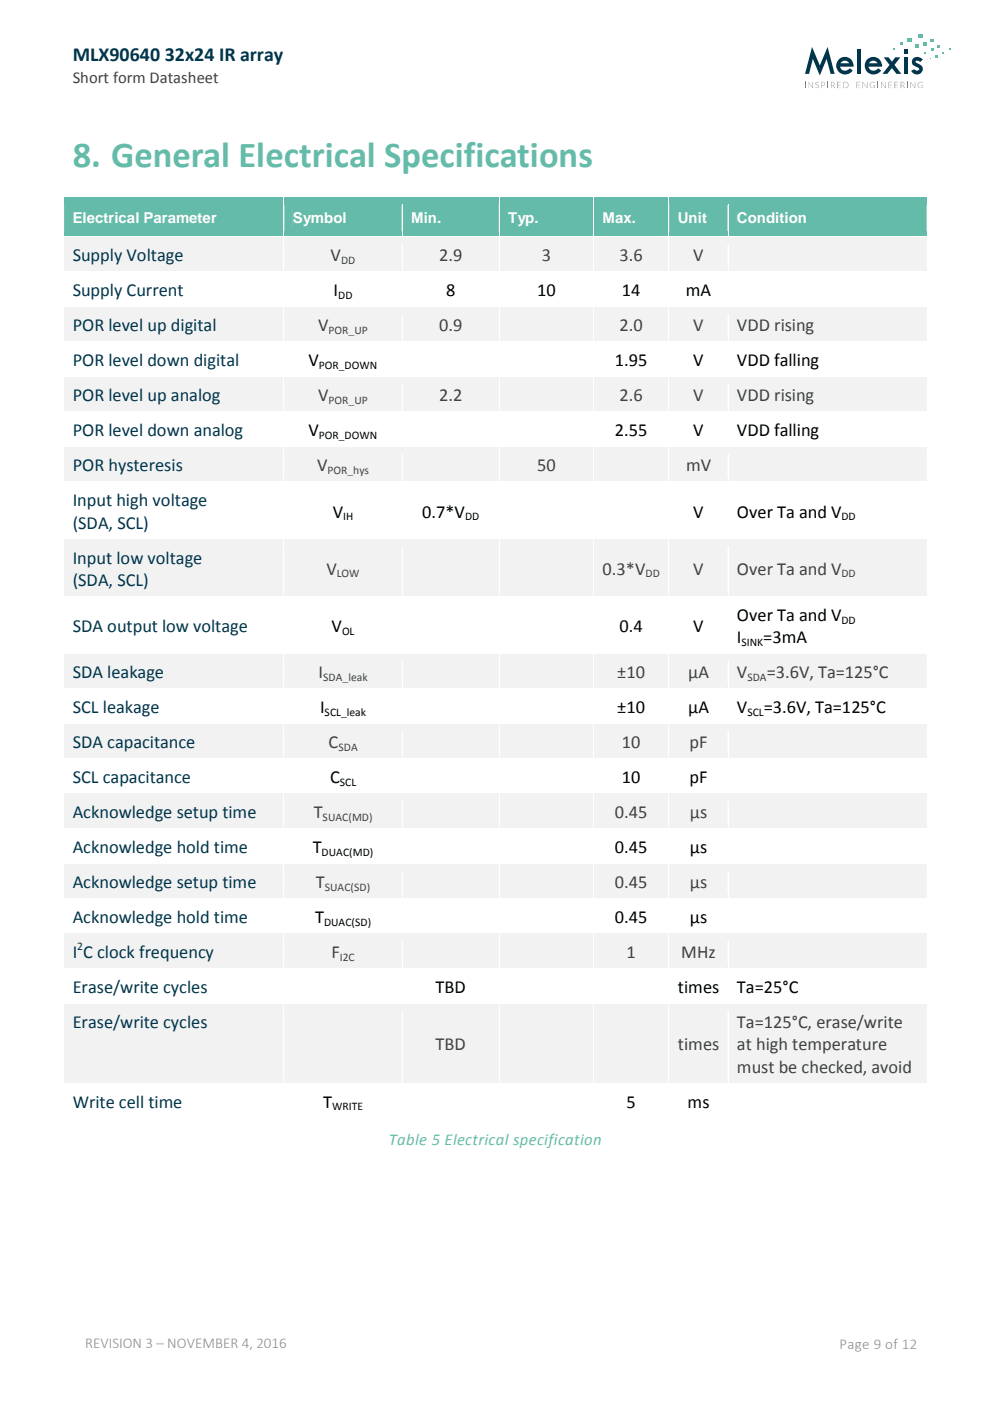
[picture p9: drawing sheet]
<svg xmlns="http://www.w3.org/2000/svg" width="210mm" height="297mm" viewBox="0 0 210 297" stroke-linecap="round" stroke-linejoin="round" font-family="sans-serif">
<defs><g id="words">
<text font-size="7.7" fill="#65bba9" x="15.4" y="35.4">8. General Electrical Specifications</text>
<text font-size="4.2" fill="#00354b" x="15.4" y="13">MLX90640 32x24 IR array</text>
<g font-size="3.9" fill="#00354b">
<text x="15.4" y="55.4">Supply Voltage</text>
<text x="15.4" y="62.8">Supply Current</text>
<text x="15.4" y="70.2">POR level up digital</text>
<text x="15.4" y="77.7">POR level down digital</text>
<text x="15.4" y="85.1">POR level up analog</text>
<text x="15.4" y="92.5">POR level down analog</text>
<text x="15.4" y="99.9">POR hysteresis</text>
<text x="15.4" y="107.4">Input high voltage</text>
<text x="15.4" y="112.1">(SDA, SCL)</text>
<text x="15.4" y="119.5">Input low voltage</text>
<text x="15.4" y="124.2">(SDA, SCL)</text>
<text x="15.4" y="134">SDA output low voltage</text>
<text x="15.4" y="143.8">SDA leakage</text>
<text x="15.4" y="151.2">SCL leakage</text>
<text x="15.4" y="158.6">SDA capacitance</text>
<text x="15.4" y="166.1">SCL capacitance</text>
<text x="15.4" y="173.5">Acknowledge setup time</text>
<text x="15.4" y="180.9">Acknowledge hold time</text>
<text x="15.4" y="188.3">Acknowledge setup time</text>
<text x="15.4" y="195.7">Acknowledge hold time</text>
<text x="15.4" y="203.2">I</text>
<text x="17.6" y="203.2">C clock frequency</text>
<text x="15.4" y="210.6">Erase/write cycles</text>
<text x="15.4" y="218">Erase/write cycles</text>
<text x="15.4" y="234.9">Write cell time</text>
</g>
<g font-size="3.9" fill="#3f4242">
<text x="70.1" y="55.4">V</text>
<text x="93.1" y="55.4">2.9</text>
<text x="114.9" y="55.4">3</text>
<text x="131.4" y="55.4">3.6</text>
<text x="147" y="55.4">V</text>
<text x="67.5" y="70.2">V</text>
<text x="93.1" y="70.2">0.9</text>
<text x="131.4" y="70.2">2.0</text>
<text x="147" y="70.2">V</text>
<text x="156.3" y="70.2">VDD rising</text>
<text x="67.5" y="85.1">V</text>
<text x="93.1" y="85.1">2.2</text>
<text x="131.4" y="85.1">2.6</text>
<text x="147" y="85.1">V</text>
<text x="156.3" y="85.1">VDD rising</text>
<text x="67.2" y="99.9">V</text>
<text x="113.9" y="99.9">50</text>
<text x="145.5" y="99.9">mV</text>
<text x="69.2" y="121.9">V</text>
<text x="127.8" y="121.9">0.3*V</text>
<text x="147" y="121.9">V</text>
<text x="156.3" y="121.9">Over Ta and V</text>
<text x="67.6" y="143.8">I</text>
<text x="130.9" y="143.8">±10</text>
<text x="145.9" y="143.8">µA</text>
<text x="156.3" y="143.8">V</text>
<text x="162.6" y="143.8">=3.6V, Ta=125°C</text>
<text x="69.7" y="158.6">C</text>
<text x="131.8" y="158.6">10</text>
<text x="146.2" y="158.6">pF</text>
<text x="66.5" y="173.5">T</text>
<text x="130.3" y="173.5">0.45</text>
<text x="146.3" y="173.5">µs</text>
<text x="67" y="188.3">T</text>
<text x="130.3" y="188.3">0.45</text>
<text x="146.3" y="188.3">µs</text>
<text x="70.3" y="203.2">F</text>
<text x="132.8" y="203.2">1</text>
<text x="144.4" y="203.2">MHz</text>
<text x="156.3" y="218">Ta=125°C, erase/write</text>
<text x="92.3" y="222.7">TBD</text>
<text x="143.7" y="222.7">times</text>
<text x="156.3" y="222.7">at high temperature</text>
<text x="156.3" y="227.5">must be checked, avoid</text>
</g>
<g font-size="3.9">
<text x="70.7" y="62.8">I</text>
<text x="94.6" y="62.8">8</text>
<text x="113.9" y="62.8">10</text>
<text x="131.8" y="62.8">14</text>
<text x="145.4" y="62.8">mA</text>
<text x="65.4" y="77.7">V</text>
<text x="130.3" y="77.7">1.95</text>
<text x="147" y="77.7">V</text>
<text x="156.3" y="77.7">VDD falling</text>
<text x="65.4" y="92.5">V</text>
<text x="130.3" y="92.5">2.55</text>
<text x="147" y="92.5">V</text>
<text x="156.3" y="92.5">VDD falling</text>
<text x="70.6" y="109.7">V</text>
<text x="89.5" y="109.7">0.7*V</text>
<text x="147" y="109.7">V</text>
<text x="156.3" y="109.7">Over Ta and V</text>
<text x="156.3" y="131.7">Over Ta and V</text>
<text x="70.3" y="134">V</text>
<text x="131.4" y="134">0.4</text>
<text x="147" y="134">V</text>
<text x="156.3" y="136.4">I</text>
<text x="161.8" y="136.4">=3mA</text>
<text x="67.9" y="151.2">I</text>
<text x="130.9" y="151.2">±10</text>
<text x="145.9" y="151.2">µA</text>
<text x="156.3" y="151.2">V</text>
<text x="161.9" y="151.2">=3.6V, Ta=125°C</text>
<text x="70" y="166.1">C</text>
<text x="131.8" y="166.1">10</text>
<text x="146.2" y="166.1">pF</text>
<text x="66.3" y="180.9">T</text>
<text x="130.3" y="180.9">0.45</text>
<text x="146.3" y="180.9">µs</text>
<text x="66.8" y="195.7">T</text>
<text x="130.3" y="195.7">0.45</text>
<text x="146.3" y="195.7">µs</text>
<text x="92.3" y="210.6">TBD</text>
<text x="143.7" y="210.6">times</text>
<text x="156.3" y="210.6">Ta=25°C</text>
<text x="68.5" y="234.9">T</text>
<text x="132.8" y="234.9">5</text>
<text x="145.8" y="234.9">ms</text>
</g>
<text font-size="3.5" fill="#3f4242" x="15.4" y="17.5">Short form Datasheet</text>
<text font-size="3.5" fill="#65bba9" x="82.4" y="242.8">Table 5 Electrical specification</text>
<g font-size="3.2" fill="#fff">
<text x="15.4" y="47.3">Electrical Parameter</text>
<text x="62.1" y="47.3">Symbol</text>
<text x="87.2" y="47.3">Min.</text>
<text x="107.7" y="47.3">Typ.</text>
<text x="127.8" y="47.3">Max.</text>
<text x="143.7" y="47.3">Unit</text>
<text x="156.3" y="47.3">Condition</text>
</g>
<g font-size="3.2" fill="#8a8f8f">
<text x="18" y="285.8">REVISION 3 – NOVEMBER 4, 2016</text>
<text x="178" y="286">Page 9 of 12</text>
</g>
<g font-size="2.5" fill="#3f4242">
<text x="72.3" y="56">DD</text>
<text x="69.7" y="70.8">POR_UP</text>
<text x="69.7" y="85.6">POR_UP</text>
<text x="69.4" y="100.5">POR_hys</text>
<text x="71.4" y="122.4">LOW</text>
<text x="136.9" y="122.4">DD</text>
<text x="178.4" y="122.4">DD</text>
<text x="68.5" y="144.4">SDA_leak</text>
<text x="158.5" y="144.4">SDA</text>
<text x="71.8" y="159.2">SDA</text>
<text x="68.4" y="174">SUAC(MD)</text>
<text x="68.9" y="188.8">SUAC(SD)</text>
<text x="72.1" y="203.7">I2C</text>
</g>
<g font-size="2.5">
<text x="71.7" y="63.4">DD</text>
<text x="67.6" y="78.2">POR_DOWN</text>
<text x="67.6" y="93">POR_DOWN</text>
<text x="72.8" y="110.3">IH</text>
<text x="98.6" y="110.3">DD</text>
<text x="178.4" y="110.3">DD</text>
<text x="72.5" y="134.6">OL</text>
<text x="157.2" y="136.9">SINK</text>
<text x="178.4" y="132.2">DD</text>
<text x="68.8" y="151.8">SCL_leak</text>
<text x="158.5" y="151.8">SCL</text>
<text x="72.1" y="166.6">SCL</text>
<text x="68.2" y="181.4">DUAC(MD)</text>
<text x="68.7" y="196.3">DUAC(SD)</text>
<text x="70.4" y="235.4">WRITE</text>
</g>
<text font-size="2.5" fill="#00354b" x="16.4" y="201.4">2</text>
</g></defs>
<g fill="#65bba9">
<path d="M192.4 8h.9v.8h-.9z" fill-rule="evenodd"/>
<path d="M194.7 7.2h.9v.9h-.9z" fill-rule="evenodd"/>
<path d="M194.1 9.4h.8v.8h-.8z" fill-rule="evenodd"/>
<path d="M195.7 8.9h.7v.7h-.7z" fill-rule="evenodd"/>
<path d="M197.3 8.3h.7v.6h-.7z" fill-rule="evenodd"/>
<path d="M196 11h.4v.4h-.4z" fill-rule="evenodd"/>
<path d="M197.2 12.2h.2v.2h-.2z" fill-rule="evenodd"/>
<path d="M197.4 10.3h.5v.5h-.5z" fill-rule="evenodd"/>
<path d="M198.8 9.7h.4v.5h-.4z" fill-rule="evenodd"/>
<path d="M198.4 11.7h.4v.5h-.4z" fill-rule="evenodd"/>
<path d="M199.9 11h.3v.4h-.3z" fill-rule="evenodd"/>
<path d="M201.2 10.1h.3v.4h-.3z" fill-rule="evenodd"/>
<path d="M190.8 9h.6v.5h-.6z" fill-rule="evenodd"/>
<path d="M189.5 10.2h.3v.3h-.3z" fill-rule="evenodd"/>
</g>
<g fill="#00354b">
<path d="M172.2 9.9l1.6 4 1.7-4 1.5 5.8h-.9l-.8-3.2-1.5 3.5-1.5-3.5-.8 3.2h-.8z"/>
<path d="M187.4 12.1h1l.7 1 .7-1h1.1l-1.2 1.7 1.4 1.9h-1l-1-1.3-1 1.3h-1l1.5-1.9z"/>
<path d="M193.6 12.4a1.48 1.48 0 0 1 2 .2l-.5 .6a.6 .6 0 0 0-1-.1v.1a2.05 2.05 0 0 1 1.6 1.4 1.29 1.29 0 0 1-1.1 1.2 1.29 1.29 0 0 1-1.4-.8l.6-.3a.62 .62 0 0 0 1.1-.1l-.5-.4a1.1 1.1 0 0 1-1-.7 1.1 1.1 0 0 1 .2-1.1z"/>
<path d="M177.8 12.6a1.89 1.89 0 0 0 .2 2.8 1.89 1.89 0 0 0 2.8-.5l-.6-.4a1.16 1.16 0 0 1-1.2 .5 1.16 1.16 0 0 1-.9-.9h2.8a1.75 1.75 0 0 0-1-1.9 1.75 1.75 0 0 0-2.1 .4zM178.4 13.2l.5-.3h.5l.6 .5h-1.8z"/>
<path d="M183.9 12.6a1.89 1.89 0 0 0 .2 2.8 1.89 1.89 0 0 0 2.7-.5l-.6-.4a1.19 1.19 0 0 1-1.1 .5 1.19 1.19 0 0 1-1-.9h2.9a1.86 1.86 0 0 0-1-1.8 1.86 1.86 0 0 0-2.1 .3zM184.4 13.2l.8-.3a.92 .92 0 0 1 .9 .5h-1.9z"/>
</g>
<g fill="#00354b">
<path d="M191.7 10.4h.8v.9h-.8z" fill-rule="evenodd"/>
<path d="M181.8 10.4h.8v5.3h-.8z" fill-rule="evenodd"/>
<path d="M191.7 12.1h.8v3.6h-.8z" fill-rule="evenodd"/>
</g>
<g fill="#808285">
<path d="M170.7 17.4l.1 1.3z" fill-rule="evenodd"/>
<path d="M175.5 17.4v1.3z" fill-rule="evenodd"/>
<path d="M186.1 17.4l.1 1.3z" fill-rule="evenodd"/>
<path d="M192.3 17.4h.1v1.3h-.1z" fill-rule="evenodd"/>
</g>
<g fill="#808285">
<path d="M171.4 17.4l.9 1.1 .1-1.1v1.3l-1-1.2v1.2z"/>
<path d="M173 17.5l.4-.1 .2 .2a.3 .3 0 0 0-.4-.2 .3 .3 0 0 0-.2 .4 .3 .3 0 0 0 .4 .2 .38 .38 0 0 1 .1 .6 .38 .38 0 0 1-.6-.1 .34 .34 0 0 0 .5 .1 .34 .34 0 0 0 .1-.4 .34 .34 0 0 0-.4-.2l-.2-.3z"/>
<path d="M177.5 17.4h.8h-.7v.6h.6l-.6 .1v.5l.7 .1h-.8z"/>
<path d="M181.6 17.4h.8h-.7v.6h.6l-.6 .1v.5l.7 .1h-.8z"/>
<path d="M182.9 17.4l.9 1.1 .1-1.1v1.3l-.9-1.2-.1 1.2z"/>
<path d="M184.7 17.5l.5-.1 .3 .2a.59 .59 0 0 0-.8 0 .59 .59 0 0 0-.1 .8 .59 .59 0 0 0 .8 .1v-.3l-.2-.1h.3v.3a.64 .64 0 0 1-1 .1 .64 .64 0 0 1 .2-1z"/>
<path d="M186.8 17.4l.9 1.1 .1-1.1v1.3l-.9-1.2-.1 1.2z"/>
<path d="M188.4 17.4h.7h-.6v.6h.6l-.6 .1v.5l.6 .1h-.7z"/>
<path d="M189.7 17.4h.7h-.6v.6h.5l-.5 .1v.5l.6 .1h-.7z"/>
<path d="M193 17.4l1 1.1 .1-1.1v1.3l-1-1.2-.1 1.2z"/>
<path d="M194.8 17.5l.6-.1 .2 .2a.6 .6 0 0 0-.8 0 .6 .6 0 0 0 0 .8 .6 .6 0 0 0 .8 .1v-.3l-.3-.1h.4v.3a.64 .64 0 0 1-1 .1 .64 .64 0 0 1 .1-1z"/>
<path d="M174.2 17.4h.3a.41 .41 0 0 1 .4 .3 .41 .41 0 0 1-.4 .5h-.3v.5zM174.2 17.4v.7h.4a.32 .32 0 0 0 .3-.4 .32 .32 0 0 0-.4-.3z"/>
<path d="M176.2 17.4a.53 .53 0 0 1 .8 .5l-.4 .2 .5 .6-.6-.6h-.2l-.1 .6zM176.3 17.4v.6h.4a.28 .28 0 0 0 .2-.4 .28 .28 0 0 0-.4-.2z"/>
<path d="M178.8 17.4h.3a.66 .66 0 0 1 .8 .5 .66 .66 0 0 1-.6 .8h-.5zM178.9 17.4v1.2h.3a.6 .6 0 0 0 .6-.5 .6 .6 0 0 0-.5-.7z"/>
<path d="M191 17.4h.3a.37 .37 0 0 1 .4 .2 .37 .37 0 0 1-.3 .5l.5 .6-.6-.6h-.2v.6h-.1zM191.1 17.4v.6a.36 .36 0 0 0 .6-.3 .36 .36 0 0 0-.6-.3z"/>
</g>
<path d="M15.4 281.4h65.4v7.7h-65.4z" fill-rule="evenodd" fill="#fff"/>
<g fill="#65bba9">
<path d="M13.6 41.9h46.5v8.2h-46.5z"/>
<path d="M15.4 44.4h42.9v3.6h-42.9z"/>
<path d="M60.3 41.9h24.9v8.2h-24.9z"/>
<path d="M62.1 44.4h21.3v3.6h-21.3z"/>
<path d="M85.3 41.9h20.4v8.2h-20.4z"/>
<path d="M87.2 44.4h16.7v3.6h-16.7z"/>
<path d="M105.9 41.9h19.9v8.2h-19.9z"/>
<path d="M107.7 44.4h16.3v3.6h-16.3z"/>
<path d="M125.9 41.9h15.8v8.2h-15.8z"/>
<path d="M127.8 44.4h12.1v3.6h-12.1z"/>
<path d="M141.9 41.9h12.4v8.2h-12.4z"/>
<path d="M143.7 44.4h8.7v3.6h-8.7z"/>
<path d="M154.4 41.9h42.1v8.2h-42.1z"/>
<path d="M156.3 44.4h38.3v3.6h-38.3z"/>
</g>
<g fill="#fff">
<path d="M13.4 41.7h.2v1.7h-.2z"/>
<path d="M13.4 41.7h.2v.2h-.2z"/>
<path d="M13.6 41.7h46.5v.2h-46.5z"/>
</g>
<path d="M13.6 41.9h46.5v1.5h-46.5z" fill="#65bba9"/>
<g fill="#fff">
<path d="M60.1 41.9h.2v1.5h-.2z"/>
<path d="M60.1 41.7h.2v.2h-.2z"/>
<path d="M60.3 41.7h24.9v.2h-24.9z"/>
</g>
<path d="M60.3 41.9h24.9v1.5h-24.9z" fill="#65bba9"/>
<g fill="#fff">
<path d="M85.2 41.9h.1v1.5h-.1z"/>
<path d="M85.2 41.7h.1v.2h-.1z"/>
<path d="M85.3 41.7h20.5v.2h-20.5z"/>
</g>
<path d="M85.3 41.9h20.5v1.5h-20.5z" fill="#65bba9"/>
<g fill="#fff">
<path d="M105.8 41.9h.2v1.5h-.2z"/>
<path d="M105.8 41.7h.2v.2h-.2z"/>
<path d="M106 41.7h19.8v.2h-19.8z"/>
</g>
<path d="M106 41.9h19.8v1.5h-19.8z" fill="#65bba9"/>
<g fill="#fff">
<path d="M125.8 41.9h.2v1.5h-.2z"/>
<path d="M125.8 41.7h.2v.2h-.2z"/>
<path d="M126 41.7h15.7v.2h-15.7z"/>
</g>
<path d="M126 41.9h15.7v1.5h-15.7z" fill="#65bba9"/>
<g fill="#fff">
<path d="M141.7 41.9h.2v1.5h-.2z"/>
<path d="M141.7 41.7h.2v.2h-.2z"/>
<path d="M141.9 41.7h12.4v.2h-12.4z"/>
</g>
<path d="M141.9 41.9h12.4v1.5h-12.4z" fill="#65bba9"/>
<g fill="#fff">
<path d="M154.3 41.9h.2v1.5h-.2z"/>
<path d="M154.3 41.7h.2v.2h-.2z"/>
<path d="M154.5 41.7h42v.2h-42z"/>
</g>
<path d="M154.5 41.9h42v1.5h-42z" fill="#65bba9"/>
<g fill="#fff">
<path d="M196.5 41.7h.2v1.7h-.2z"/>
<path d="M196.5 41.7h.2v.2h-.2z"/>
</g>
<path d="M13.5 49.1h46.7v1h-46.7z" fill="#65bba9"/>
<path d="M13.4 43.4h.2v6.7h-.2z" fill="#fff"/>
<path d="M60.2 49.1h25.1v1h-25.1z" fill="#65bba9"/>
<path d="M60.1 43.4h.2v6.7h-.2z" fill="#fff"/>
<path d="M85.3 49.1h20.6v1h-20.6z" fill="#65bba9"/>
<path d="M85.2 43.4h.1v6.7h-.1z" fill="#fff"/>
<path d="M105.9 49.1h20v1h-20z" fill="#65bba9"/>
<path d="M105.8 43.4h.2v6.7h-.2z" fill="#fff"/>
<path d="M125.9 49.1h15.9v1h-15.9z" fill="#65bba9"/>
<path d="M125.8 43.4h.2v6.7h-.2z" fill="#fff"/>
<path d="M141.8 49.1h12.6v1h-12.6z" fill="#65bba9"/>
<path d="M141.7 43.4h.2v6.7h-.2z" fill="#fff"/>
<path d="M154.4 49.1h42.2v1h-42.2z" fill="#65bba9"/>
<g fill="#fff">
<path d="M154.3 43.4h.2v6.7h-.2z"/>
<path d="M196.5 43.4h.2v6.7h-.2z"/>
</g>
<g fill="#f2f2f2">
<path d="M13.6 50.3h46.5v7.2h-46.5z"/>
<path d="M15.4 51.8h42.9v4.7h-42.9z"/>
<path d="M60.3 50.3h24.9v7.2h-24.9z"/>
<path d="M62.1 51.8h21.3v4.7h-21.3z"/>
<path d="M85.3 50.3h20.4v7.2h-20.4z"/>
<path d="M87.2 51.8h16.7v4.7h-16.7z"/>
<path d="M105.9 50.3h19.9v7.2h-19.9z"/>
<path d="M107.7 51.8h16.3v4.7h-16.3z"/>
<path d="M125.9 50.3h15.8v7.2h-15.8z"/>
<path d="M127.8 51.8h12.1v4.7h-12.1z"/>
<path d="M141.9 50.3h12.4v7.2h-12.4z"/>
<path d="M143.7 51.8h8.7v4.7h-8.7z"/>
<path d="M154.4 50.3h42.1v7.2h-42.1z"/>
<path d="M156.3 51.8h38.3v4.7h-38.3z"/>
</g>
<g fill="#fff">
<path d="M13.4 50.1h.2v1.7h-.2z"/>
<path d="M13.6 50.1h46.5v.1h-46.5z"/>
</g>
<path d="M13.6 50.2h46.5v1.6h-46.5z" fill="#f2f2f2"/>
<g fill="#fff">
<path d="M60.1 50.1h.2v1.7h-.2z"/>
<path d="M60.3 50.1h24.9v.1h-24.9z"/>
</g>
<path d="M60.3 50.2h24.9v1.6h-24.9z" fill="#f2f2f2"/>
<g fill="#fff">
<path d="M85.2 50.1h.1v1.7h-.1z"/>
<path d="M85.3 50.1h20.5v.1h-20.5z"/>
</g>
<path d="M85.3 50.2h20.5v1.6h-20.5z" fill="#f2f2f2"/>
<g fill="#fff">
<path d="M105.8 50.1h.2v1.7h-.2z"/>
<path d="M106 50.1h19.8v.1h-19.8z"/>
</g>
<path d="M106 50.2h19.8v1.6h-19.8z" fill="#f2f2f2"/>
<g fill="#fff">
<path d="M125.8 50.1h.2v1.7h-.2z"/>
<path d="M126 50.1h15.7v.1h-15.7z"/>
</g>
<path d="M126 50.2h15.7v1.6h-15.7z" fill="#f2f2f2"/>
<g fill="#fff">
<path d="M141.7 50.1h.2v1.7h-.2z"/>
<path d="M141.9 50.1h12.4v.1h-12.4z"/>
</g>
<path d="M141.9 50.2h12.4v1.6h-12.4z" fill="#f2f2f2"/>
<g fill="#fff">
<path d="M154.3 50.1h.2v1.7h-.2z"/>
<path d="M154.5 50.1h42v.1h-42z"/>
</g>
<path d="M154.5 50.2h42v1.6h-42z" fill="#f2f2f2"/>
<path d="M196.5 50.1h.2v1.7h-.2z" fill="#fff"/>
<path d="M13.5 56.5h46.7v1h-46.7z" fill="#f2f2f2"/>
<path d="M13.4 51.8h.2v5.7h-.2z" fill="#fff"/>
<path d="M60.2 56.5h25.1v1h-25.1z" fill="#f2f2f2"/>
<path d="M60.1 51.8h.2v5.7h-.2z" fill="#fff"/>
<path d="M85.3 56.5h20.6v1h-20.6z" fill="#f2f2f2"/>
<path d="M85.2 51.8h.1v5.7h-.1z" fill="#fff"/>
<path d="M105.9 56.5h20v1h-20z" fill="#f2f2f2"/>
<path d="M105.8 51.8h.2v5.7h-.2z" fill="#fff"/>
<path d="M125.9 56.5h15.9v1h-15.9z" fill="#f2f2f2"/>
<path d="M125.8 51.8h.2v5.7h-.2z" fill="#fff"/>
<path d="M141.8 56.5h12.6v1h-12.6z" fill="#f2f2f2"/>
<path d="M141.7 51.8h.2v5.7h-.2z" fill="#fff"/>
<path d="M154.4 56.5h42.2v1h-42.2z" fill="#f2f2f2"/>
<g fill="#fff">
<path d="M154.3 51.8h.2v5.7h-.2z"/>
<path d="M196.5 51.8h.2v5.7h-.2z"/>
<path d="M13.6 57.7h46.5v7.2h-46.5z"/>
<path d="M15.4 59.2h42.9v4.7h-42.9z"/>
<path d="M60.3 57.7h24.9v7.2h-24.9z"/>
<path d="M62.1 59.2h21.3v4.7h-21.3z"/>
<path d="M85.3 57.7h20.4v7.2h-20.4z"/>
<path d="M87.2 59.2h16.7v4.7h-16.7z"/>
<path d="M105.9 57.7h19.9v7.2h-19.9z"/>
<path d="M107.7 59.2h16.3v4.7h-16.3z"/>
<path d="M125.9 57.7h15.8v7.2h-15.8z"/>
<path d="M127.8 59.2h12.1v4.7h-12.1z"/>
<path d="M141.9 57.7h12.4v7.2h-12.4z"/>
<path d="M143.7 59.2h8.7v4.7h-8.7z"/>
<path d="M154.4 57.7h42.1v7.2h-42.1z"/>
<path d="M156.3 59.2h38.3v4.7h-38.3z"/>
<path d="M13.4 57.5h.2v1.7h-.2z"/>
<path d="M13.6 57.5h46.5v.2h-46.5z"/>
<path d="M13.6 57.7h46.5v1.5h-46.5z"/>
<path d="M60.1 57.5h.2v1.7h-.2z"/>
<path d="M60.3 57.5h24.9v.2h-24.9z"/>
<path d="M60.3 57.7h24.9v1.5h-24.9z"/>
<path d="M85.2 57.5h.1v1.7h-.1z"/>
<path d="M85.3 57.5h20.5v.2h-20.5z"/>
<path d="M85.3 57.7h20.5v1.5h-20.5z"/>
<path d="M105.8 57.5h.2v1.7h-.2z"/>
<path d="M106 57.5h19.8v.2h-19.8z"/>
<path d="M106 57.7h19.8v1.5h-19.8z"/>
<path d="M125.8 57.5h.2v1.7h-.2z"/>
<path d="M126 57.5h15.7v.2h-15.7z"/>
<path d="M126 57.7h15.7v1.5h-15.7z"/>
<path d="M141.7 57.5h.2v1.7h-.2z"/>
<path d="M141.9 57.5h12.4v.2h-12.4z"/>
<path d="M141.9 57.7h12.4v1.5h-12.4z"/>
<path d="M154.3 57.5h.2v1.7h-.2z"/>
<path d="M154.5 57.5h42v.2h-42z"/>
<path d="M154.5 57.7h42v1.5h-42z"/>
<path d="M196.5 57.5h.2v1.7h-.2z"/>
<path d="M13.5 63.9h46.7v1h-46.7z"/>
<path d="M13.4 59.2h.2v5.7h-.2z"/>
<path d="M60.2 63.9h25.1v1h-25.1z"/>
<path d="M60.1 59.2h.2v5.7h-.2z"/>
<path d="M85.3 63.9h20.6v1h-20.6z"/>
<path d="M85.2 59.2h.1v5.7h-.1z"/>
<path d="M105.9 63.9h20v1h-20z"/>
<path d="M105.8 59.2h.2v5.7h-.2z"/>
<path d="M125.9 63.9h15.9v1h-15.9z"/>
<path d="M125.8 59.2h.2v5.7h-.2z"/>
<path d="M141.8 63.9h12.6v1h-12.6z"/>
<path d="M141.7 59.2h.2v5.7h-.2z"/>
<path d="M154.4 63.9h42.2v1h-42.2z"/>
<path d="M154.3 59.2h.2v5.7h-.2z"/>
<path d="M196.5 59.2h.2v5.7h-.2z"/>
</g>
<g fill="#f2f2f2">
<path d="M13.6 65.1h46.5v7.2h-46.5z"/>
<path d="M15.4 66.6h42.9v4.7h-42.9z"/>
<path d="M60.3 65.1h24.9v7.2h-24.9z"/>
<path d="M62.1 66.6h21.3v4.7h-21.3z"/>
<path d="M85.3 65.1h20.4v7.2h-20.4z"/>
<path d="M87.2 66.6h16.7v4.7h-16.7z"/>
<path d="M105.9 65.1h19.9v7.2h-19.9z"/>
<path d="M107.7 66.6h16.3v4.7h-16.3z"/>
<path d="M125.9 65.1h15.8v7.2h-15.8z"/>
<path d="M127.8 66.6h12.1v4.7h-12.1z"/>
<path d="M141.9 65.1h12.4v7.2h-12.4z"/>
<path d="M143.7 66.6h8.7v4.7h-8.7z"/>
<path d="M154.4 65.1h42.1v7.2h-42.1z"/>
<path d="M156.3 66.6h38.3v4.7h-38.3z"/>
</g>
<g fill="#fff">
<path d="M13.4 64.9h.2v1.7h-.2z"/>
<path d="M13.6 64.9h46.5v.2h-46.5z"/>
</g>
<path d="M13.6 65.1h46.5v1.5h-46.5z" fill="#f2f2f2"/>
<g fill="#fff">
<path d="M60.1 64.9h.2v1.7h-.2z"/>
<path d="M60.3 64.9h24.9v.2h-24.9z"/>
</g>
<path d="M60.3 65.1h24.9v1.5h-24.9z" fill="#f2f2f2"/>
<g fill="#fff">
<path d="M85.2 64.9h.1v1.7h-.1z"/>
<path d="M85.3 64.9h20.5v.2h-20.5z"/>
</g>
<path d="M85.3 65.1h20.5v1.5h-20.5z" fill="#f2f2f2"/>
<g fill="#fff">
<path d="M105.8 64.9h.2v1.7h-.2z"/>
<path d="M106 64.9h19.8v.2h-19.8z"/>
</g>
<path d="M106 65.1h19.8v1.5h-19.8z" fill="#f2f2f2"/>
<g fill="#fff">
<path d="M125.8 64.9h.2v1.7h-.2z"/>
<path d="M126 64.9h15.7v.2h-15.7z"/>
</g>
<path d="M126 65.1h15.7v1.5h-15.7z" fill="#f2f2f2"/>
<g fill="#fff">
<path d="M141.7 64.9h.2v1.7h-.2z"/>
<path d="M141.9 64.9h12.4v.2h-12.4z"/>
</g>
<path d="M141.9 65.1h12.4v1.5h-12.4z" fill="#f2f2f2"/>
<g fill="#fff">
<path d="M154.3 64.9h.2v1.7h-.2z"/>
<path d="M154.5 64.9h42v.2h-42z"/>
</g>
<path d="M154.5 65.1h42v1.5h-42z" fill="#f2f2f2"/>
<path d="M196.5 64.9h.2v1.7h-.2z" fill="#fff"/>
<path d="M13.5 71.3h46.7v1h-46.7z" fill="#f2f2f2"/>
<path d="M13.4 66.6h.2v5.7h-.2z" fill="#fff"/>
<path d="M60.2 71.3h25.1v1h-25.1z" fill="#f2f2f2"/>
<path d="M60.1 66.6h.2v5.7h-.2z" fill="#fff"/>
<path d="M85.3 71.3h20.6v1h-20.6z" fill="#f2f2f2"/>
<path d="M85.2 66.6h.1v5.7h-.1z" fill="#fff"/>
<path d="M105.9 71.3h20v1h-20z" fill="#f2f2f2"/>
<path d="M105.8 66.6h.2v5.7h-.2z" fill="#fff"/>
<path d="M125.9 71.3h15.9v1h-15.9z" fill="#f2f2f2"/>
<path d="M125.8 66.6h.2v5.7h-.2z" fill="#fff"/>
<path d="M141.8 71.3h12.6v1h-12.6z" fill="#f2f2f2"/>
<path d="M141.7 66.6h.2v5.7h-.2z" fill="#fff"/>
<path d="M154.4 71.3h42.2v1h-42.2z" fill="#f2f2f2"/>
<g fill="#fff">
<path d="M154.3 66.6h.2v5.7h-.2z"/>
<path d="M196.5 66.6h.2v5.7h-.2z"/>
<path d="M13.6 72.6h46.5v7.2h-46.5z"/>
<path d="M15.4 74h42.9v4.8h-42.9z"/>
<path d="M60.3 72.6h24.9v7.2h-24.9z"/>
<path d="M62.1 74h21.3v4.8h-21.3z"/>
<path d="M85.3 72.6h20.4v7.2h-20.4z"/>
<path d="M87.2 74h16.7v4.8h-16.7z"/>
<path d="M105.9 72.6h19.9v7.2h-19.9z"/>
<path d="M107.7 74h16.3v4.8h-16.3z"/>
<path d="M125.9 72.6h15.8v7.2h-15.8z"/>
<path d="M127.8 74h12.1v4.8h-12.1z"/>
<path d="M141.9 72.6h12.4v7.2h-12.4z"/>
<path d="M143.7 74h8.7v4.8h-8.7z"/>
<path d="M154.4 72.6h42.1v7.2h-42.1z"/>
<path d="M156.3 74h38.3v4.8h-38.3z"/>
<path d="M13.4 72.3h.2v1.7h-.2z"/>
<path d="M13.6 72.3h46.5v.2h-46.5z"/>
<path d="M13.6 72.5h46.5v1.5h-46.5z"/>
<path d="M60.1 72.3h.2v1.7h-.2z"/>
<path d="M60.3 72.3h24.9v.2h-24.9z"/>
<path d="M60.3 72.5h24.9v1.5h-24.9z"/>
<path d="M85.2 72.3h.1v1.7h-.1z"/>
<path d="M85.3 72.3h20.5v.2h-20.5z"/>
<path d="M85.3 72.5h20.5v1.5h-20.5z"/>
<path d="M105.8 72.3h.2v1.7h-.2z"/>
<path d="M106 72.3h19.8v.2h-19.8z"/>
<path d="M106 72.5h19.8v1.5h-19.8z"/>
<path d="M125.8 72.3h.2v1.7h-.2z"/>
<path d="M126 72.3h15.7v.2h-15.7z"/>
<path d="M126 72.5h15.7v1.5h-15.7z"/>
<path d="M141.7 72.3h.2v1.7h-.2z"/>
<path d="M141.9 72.3h12.4v.2h-12.4z"/>
<path d="M141.9 72.5h12.4v1.5h-12.4z"/>
<path d="M154.3 72.3h.2v1.7h-.2z"/>
<path d="M154.5 72.3h42v.2h-42z"/>
<path d="M154.5 72.5h42v1.5h-42z"/>
<path d="M196.5 72.3h.2v1.7h-.2z"/>
<path d="M13.5 78.7h46.7v1.1h-46.7z"/>
<path d="M13.4 74h.2v5.8h-.2z"/>
<path d="M60.2 78.7h25.1v1.1h-25.1z"/>
<path d="M60.1 74h.2v5.8h-.2z"/>
<path d="M85.3 78.7h20.6v1.1h-20.6z"/>
<path d="M85.2 74h.1v5.8h-.1z"/>
<path d="M105.9 78.7h20v1.1h-20z"/>
<path d="M105.8 74h.2v5.8h-.2z"/>
<path d="M125.9 78.7h15.9v1.1h-15.9z"/>
<path d="M125.8 74h.2v5.8h-.2z"/>
<path d="M141.8 78.7h12.6v1.1h-12.6z"/>
<path d="M141.7 74h.2v5.8h-.2z"/>
<path d="M154.4 78.7h42.2v1.1h-42.2z"/>
<path d="M154.3 74h.2v5.8h-.2z"/>
<path d="M196.5 74h.2v5.8h-.2z"/>
</g>
<g fill="#f2f2f2">
<path d="M13.6 80h46.5v7.2h-46.5z"/>
<path d="M15.4 81.4h42.9v4.8h-42.9z"/>
<path d="M60.3 80h24.9v7.2h-24.9z"/>
<path d="M62.1 81.4h21.3v4.8h-21.3z"/>
<path d="M85.3 80h20.4v7.2h-20.4z"/>
<path d="M87.2 81.4h16.7v4.8h-16.7z"/>
<path d="M105.9 80h19.9v7.2h-19.9z"/>
<path d="M107.7 81.4h16.3v4.8h-16.3z"/>
<path d="M125.9 80h15.8v7.2h-15.8z"/>
<path d="M127.8 81.4h12.1v4.8h-12.1z"/>
<path d="M141.9 80h12.4v7.2h-12.4z"/>
<path d="M143.7 81.4h8.7v4.8h-8.7z"/>
<path d="M154.4 80h42.1v7.2h-42.1z"/>
<path d="M156.3 81.4h38.3v4.8h-38.3z"/>
</g>
<g fill="#fff">
<path d="M13.4 79.8h.2v1.6h-.2z"/>
<path d="M13.6 79.8h46.5v.1h-46.5z"/>
</g>
<path d="M13.6 79.9h46.5v1.5h-46.5z" fill="#f2f2f2"/>
<g fill="#fff">
<path d="M60.1 79.8h.2v1.6h-.2z"/>
<path d="M60.3 79.8h24.9v.1h-24.9z"/>
</g>
<path d="M60.3 79.9h24.9v1.5h-24.9z" fill="#f2f2f2"/>
<g fill="#fff">
<path d="M85.2 79.8h.1v1.6h-.1z"/>
<path d="M85.3 79.8h20.5v.1h-20.5z"/>
</g>
<path d="M85.3 79.9h20.5v1.5h-20.5z" fill="#f2f2f2"/>
<g fill="#fff">
<path d="M105.8 79.8h.2v1.6h-.2z"/>
<path d="M106 79.8h19.8v.1h-19.8z"/>
</g>
<path d="M106 79.9h19.8v1.5h-19.8z" fill="#f2f2f2"/>
<g fill="#fff">
<path d="M125.8 79.8h.2v1.6h-.2z"/>
<path d="M126 79.8h15.7v.1h-15.7z"/>
</g>
<path d="M126 79.9h15.7v1.5h-15.7z" fill="#f2f2f2"/>
<g fill="#fff">
<path d="M141.7 79.8h.2v1.6h-.2z"/>
<path d="M141.9 79.8h12.4v.1h-12.4z"/>
</g>
<path d="M141.9 79.9h12.4v1.5h-12.4z" fill="#f2f2f2"/>
<g fill="#fff">
<path d="M154.3 79.8h.2v1.6h-.2z"/>
<path d="M154.5 79.8h42v.1h-42z"/>
</g>
<path d="M154.5 79.9h42v1.5h-42z" fill="#f2f2f2"/>
<path d="M196.5 79.8h.2v1.6h-.2z" fill="#fff"/>
<path d="M13.5 86.2h46.7v1h-46.7z" fill="#f2f2f2"/>
<path d="M13.4 81.4h.2v5.8h-.2z" fill="#fff"/>
<path d="M60.2 86.2h25.1v1h-25.1z" fill="#f2f2f2"/>
<path d="M60.1 81.4h.2v5.8h-.2z" fill="#fff"/>
<path d="M85.3 86.2h20.6v1h-20.6z" fill="#f2f2f2"/>
<path d="M85.2 81.4h.1v5.8h-.1z" fill="#fff"/>
<path d="M105.9 86.2h20v1h-20z" fill="#f2f2f2"/>
<path d="M105.8 81.4h.2v5.8h-.2z" fill="#fff"/>
<path d="M125.9 86.2h15.9v1h-15.9z" fill="#f2f2f2"/>
<path d="M125.8 81.4h.2v5.8h-.2z" fill="#fff"/>
<path d="M141.8 86.2h12.6v1h-12.6z" fill="#f2f2f2"/>
<path d="M141.7 81.4h.2v5.8h-.2z" fill="#fff"/>
<path d="M154.4 86.2h42.2v1h-42.2z" fill="#f2f2f2"/>
<g fill="#fff">
<path d="M154.3 81.4h.2v5.8h-.2z"/>
<path d="M196.5 81.4h.2v5.8h-.2z"/>
<path d="M13.6 87.4h46.5v7.2h-46.5z"/>
<path d="M15.4 88.9h42.9v4.7h-42.9z"/>
<path d="M60.3 87.4h24.9v7.2h-24.9z"/>
<path d="M62.1 88.9h21.3v4.7h-21.3z"/>
<path d="M85.3 87.4h20.4v7.2h-20.4z"/>
<path d="M87.2 88.9h16.7v4.7h-16.7z"/>
<path d="M105.9 87.4h19.9v7.2h-19.9z"/>
<path d="M107.7 88.9h16.3v4.7h-16.3z"/>
<path d="M125.9 87.4h15.8v7.2h-15.8z"/>
<path d="M127.8 88.9h12.1v4.7h-12.1z"/>
<path d="M141.9 87.4h12.4v7.2h-12.4z"/>
<path d="M143.7 88.9h8.7v4.7h-8.7z"/>
<path d="M154.4 87.4h42.1v7.2h-42.1z"/>
<path d="M156.3 88.9h38.3v4.7h-38.3z"/>
<path d="M13.4 87.2h.2v1.7h-.2z"/>
<path d="M13.6 87.2h46.5v.2h-46.5z"/>
<path d="M13.6 87.4h46.5v1.5h-46.5z"/>
<path d="M60.1 87.2h.2v1.7h-.2z"/>
<path d="M60.3 87.2h24.9v.2h-24.9z"/>
<path d="M60.3 87.4h24.9v1.5h-24.9z"/>
<path d="M85.2 87.2h.1v1.7h-.1z"/>
<path d="M85.3 87.2h20.5v.2h-20.5z"/>
<path d="M85.3 87.4h20.5v1.5h-20.5z"/>
<path d="M105.8 87.2h.2v1.7h-.2z"/>
<path d="M106 87.2h19.8v.2h-19.8z"/>
<path d="M106 87.4h19.8v1.5h-19.8z"/>
<path d="M125.8 87.2h.2v1.7h-.2z"/>
<path d="M126 87.2h15.7v.2h-15.7z"/>
<path d="M126 87.4h15.7v1.5h-15.7z"/>
<path d="M141.7 87.2h.2v1.7h-.2z"/>
<path d="M141.9 87.2h12.4v.2h-12.4z"/>
<path d="M141.9 87.4h12.4v1.5h-12.4z"/>
<path d="M154.3 87.2h.2v1.7h-.2z"/>
<path d="M154.5 87.2h42v.2h-42z"/>
<path d="M154.5 87.4h42v1.5h-42z"/>
<path d="M196.5 87.2h.2v1.7h-.2z"/>
<path d="M13.5 93.6h46.7v1h-46.7z"/>
<path d="M13.4 88.9h.2v5.7h-.2z"/>
<path d="M60.2 93.6h25.1v1h-25.1z"/>
<path d="M60.1 88.9h.2v5.7h-.2z"/>
<path d="M85.3 93.6h20.6v1h-20.6z"/>
<path d="M85.2 88.9h.1v5.7h-.1z"/>
<path d="M105.9 93.6h20v1h-20z"/>
<path d="M105.8 88.9h.2v5.7h-.2z"/>
<path d="M125.9 93.6h15.9v1h-15.9z"/>
<path d="M125.8 88.9h.2v5.7h-.2z"/>
<path d="M141.8 93.6h12.6v1h-12.6z"/>
<path d="M141.7 88.9h.2v5.7h-.2z"/>
<path d="M154.4 93.6h42.2v1h-42.2z"/>
<path d="M154.3 88.9h.2v5.7h-.2z"/>
<path d="M196.5 88.9h.2v5.7h-.2z"/>
</g>
<g fill="#f2f2f2">
<path d="M13.6 94.8h46.5v7.2h-46.5z"/>
<path d="M15.4 96.3h42.9v4.7h-42.9z"/>
<path d="M60.3 94.8h24.9v7.2h-24.9z"/>
<path d="M62.1 96.3h21.3v4.7h-21.3z"/>
<path d="M85.3 94.8h20.4v7.2h-20.4z"/>
<path d="M87.2 96.3h16.7v4.7h-16.7z"/>
<path d="M105.9 94.8h19.9v7.2h-19.9z"/>
<path d="M107.7 96.3h16.3v4.7h-16.3z"/>
<path d="M125.9 94.8h15.8v7.2h-15.8z"/>
<path d="M127.8 96.3h12.1v4.7h-12.1z"/>
<path d="M141.9 94.8h12.4v7.2h-12.4z"/>
<path d="M143.7 96.3h8.7v4.7h-8.7z"/>
<path d="M154.4 94.8h42.1v7.2h-42.1z"/>
<path d="M156.3 96.3h38.3v4.7h-38.3z"/>
</g>
<g fill="#fff">
<path d="M13.4 94.6h.2v1.7h-.2z"/>
<path d="M13.6 94.6h46.5v.2h-46.5z"/>
</g>
<path d="M13.6 94.8h46.5v1.5h-46.5z" fill="#f2f2f2"/>
<g fill="#fff">
<path d="M60.1 94.6h.2v1.7h-.2z"/>
<path d="M60.3 94.6h24.9v.2h-24.9z"/>
</g>
<path d="M60.3 94.8h24.9v1.5h-24.9z" fill="#f2f2f2"/>
<g fill="#fff">
<path d="M85.2 94.6h.1v1.7h-.1z"/>
<path d="M85.3 94.6h20.5v.2h-20.5z"/>
</g>
<path d="M85.3 94.8h20.5v1.5h-20.5z" fill="#f2f2f2"/>
<g fill="#fff">
<path d="M105.8 94.6h.2v1.7h-.2z"/>
<path d="M106 94.6h19.8v.2h-19.8z"/>
</g>
<path d="M106 94.8h19.8v1.5h-19.8z" fill="#f2f2f2"/>
<g fill="#fff">
<path d="M125.8 94.6h.2v1.7h-.2z"/>
<path d="M126 94.6h15.7v.2h-15.7z"/>
</g>
<path d="M126 94.8h15.7v1.5h-15.7z" fill="#f2f2f2"/>
<g fill="#fff">
<path d="M141.7 94.6h.2v1.7h-.2z"/>
<path d="M141.9 94.6h12.4v.2h-12.4z"/>
</g>
<path d="M141.9 94.8h12.4v1.5h-12.4z" fill="#f2f2f2"/>
<g fill="#fff">
<path d="M154.3 94.6h.2v1.7h-.2z"/>
<path d="M154.5 94.6h42v.2h-42z"/>
</g>
<path d="M154.5 94.8h42v1.5h-42z" fill="#f2f2f2"/>
<path d="M196.5 94.6h.2v1.7h-.2z" fill="#fff"/>
<path d="M13.5 101h46.7v1h-46.7z" fill="#f2f2f2"/>
<path d="M13.4 96.3h.2v5.7h-.2z" fill="#fff"/>
<path d="M60.2 101h25.1v1h-25.1z" fill="#f2f2f2"/>
<path d="M60.1 96.3h.2v5.7h-.2z" fill="#fff"/>
<path d="M85.3 101h20.6v1h-20.6z" fill="#f2f2f2"/>
<path d="M85.2 96.3h.1v5.7h-.1z" fill="#fff"/>
<path d="M105.9 101h20v1h-20z" fill="#f2f2f2"/>
<path d="M105.8 96.3h.2v5.7h-.2z" fill="#fff"/>
<path d="M125.9 101h15.9v1h-15.9z" fill="#f2f2f2"/>
<path d="M125.8 96.3h.2v5.7h-.2z" fill="#fff"/>
<path d="M141.8 101h12.6v1h-12.6z" fill="#f2f2f2"/>
<path d="M141.7 96.3h.2v5.7h-.2z" fill="#fff"/>
<path d="M154.4 101h42.2v1h-42.2z" fill="#f2f2f2"/>
<g fill="#fff">
<path d="M154.3 96.3h.2v5.7h-.2z"/>
<path d="M196.5 96.3h.2v5.7h-.2z"/>
<path d="M13.6 102.2h46.5v12h-46.5z"/>
<path d="M15.4 103.7h42.9v4.7h-42.9z"/>
<path d="M15.4 108.4h42.9v4.8h-42.9z"/>
<path d="M60.3 102.2h24.9v12h-24.9z"/>
<path d="M62.1 106.1h21.3v4.7h-21.3z"/>
<path d="M85.3 102.2h20.4v12h-20.4z"/>
<path d="M87.2 106.1h16.7v4.7h-16.7z"/>
<path d="M105.9 102.2h19.9v12h-19.9z"/>
<path d="M107.7 106.1h16.3v4.7h-16.3z"/>
<path d="M125.9 102.2h15.8v12h-15.8z"/>
<path d="M127.8 106.1h12.1v4.7h-12.1z"/>
<path d="M141.9 102.2h12.4v12h-12.4z"/>
<path d="M143.7 106.1h8.7v4.7h-8.7z"/>
<path d="M154.4 102.2h42.1v12h-42.1z"/>
<path d="M156.3 106.1h38.3v4.7h-38.3z"/>
<path d="M13.4 102h.2v1.7h-.2z"/>
<path d="M13.6 102h46.5v.2h-46.5z"/>
<path d="M13.6 102.2h46.5v1.5h-46.5z"/>
<path d="M60.1 102h.2v1.7h-.2z"/>
<path d="M60.3 102h24.9v.2h-24.9z"/>
<path d="M60.3 102.2h24.9v1.5h-24.9z"/>
<path d="M85.2 102h.1v1.7h-.1z"/>
<path d="M85.3 102h20.5v.2h-20.5z"/>
<path d="M85.3 102.2h20.5v1.5h-20.5z"/>
<path d="M105.8 102h.2v1.7h-.2z"/>
<path d="M106 102h19.8v.2h-19.8z"/>
<path d="M106 102.2h19.8v1.5h-19.8z"/>
<path d="M125.8 102h.2v1.7h-.2z"/>
<path d="M126 102h15.7v.2h-15.7z"/>
<path d="M126 102.2h15.7v1.5h-15.7z"/>
<path d="M141.7 102h.2v1.7h-.2z"/>
<path d="M141.9 102h12.4v.2h-12.4z"/>
<path d="M141.9 102.2h12.4v1.5h-12.4z"/>
<path d="M154.3 102h.2v1.7h-.2z"/>
<path d="M154.5 102h42v.2h-42z"/>
<path d="M154.5 102.2h42v1.5h-42z"/>
<path d="M196.5 102h.2v1.7h-.2z"/>
<path d="M13.5 113.2h46.7v1h-46.7z"/>
<path d="M13.4 103.7h.2v10.5h-.2z"/>
<path d="M60.2 113.2h25.1v1h-25.1z"/>
<path d="M60.1 103.7h.2v10.5h-.2z"/>
<path d="M85.3 113.2h20.6v1h-20.6z"/>
<path d="M85.2 103.7h.1v10.5h-.1z"/>
<path d="M105.9 113.2h20v1h-20z"/>
<path d="M105.8 103.7h.2v10.5h-.2z"/>
<path d="M125.9 113.2h15.9v1h-15.9z"/>
<path d="M125.8 103.7h.2v10.5h-.2z"/>
<path d="M141.8 113.2h12.6v1h-12.6z"/>
<path d="M141.7 103.7h.2v10.5h-.2z"/>
<path d="M154.4 113.2h42.2v1h-42.2z"/>
<path d="M154.3 103.7h.2v10.5h-.2z"/>
<path d="M196.5 103.7h.2v10.5h-.2z"/>
</g>
<g fill="#f2f2f2">
<path d="M13.6 114.4h46.5v12h-46.5z"/>
<path d="M15.4 115.9h42.9v4.7h-42.9z"/>
<path d="M15.4 120.6h42.9v4.7h-42.9z"/>
<path d="M60.3 114.4h24.9v12h-24.9z"/>
<path d="M62.1 118.2h21.3v4.8h-21.3z"/>
<path d="M85.3 114.4h20.4v12h-20.4z"/>
<path d="M87.2 118.2h16.7v4.8h-16.7z"/>
<path d="M105.9 114.4h19.9v12h-19.9z"/>
<path d="M107.7 118.2h16.3v4.8h-16.3z"/>
<path d="M125.9 114.4h15.8v12h-15.8z"/>
<path d="M127.8 118.2h12.1v4.8h-12.1z"/>
<path d="M141.9 114.4h12.4v12h-12.4z"/>
<path d="M143.7 118.2h8.7v4.8h-8.7z"/>
<path d="M154.4 114.4h42.1v12h-42.1z"/>
<path d="M156.3 118.2h38.3v4.8h-38.3z"/>
</g>
<g fill="#fff">
<path d="M13.4 114.2h.2v1.7h-.2z"/>
<path d="M13.6 114.2h46.5v.1h-46.5z"/>
</g>
<path d="M13.6 114.3h46.5v1.6h-46.5z" fill="#f2f2f2"/>
<g fill="#fff">
<path d="M60.1 114.2h.2v1.7h-.2z"/>
<path d="M60.3 114.2h24.9v.1h-24.9z"/>
</g>
<path d="M60.3 114.3h24.9v1.6h-24.9z" fill="#f2f2f2"/>
<g fill="#fff">
<path d="M85.2 114.2h.1v1.7h-.1z"/>
<path d="M85.3 114.2h20.5v.1h-20.5z"/>
</g>
<path d="M85.3 114.3h20.5v1.6h-20.5z" fill="#f2f2f2"/>
<g fill="#fff">
<path d="M105.8 114.2h.2v1.7h-.2z"/>
<path d="M106 114.2h19.8v.1h-19.8z"/>
</g>
<path d="M106 114.3h19.8v1.6h-19.8z" fill="#f2f2f2"/>
<g fill="#fff">
<path d="M125.8 114.2h.2v1.7h-.2z"/>
<path d="M126 114.2h15.7v.1h-15.7z"/>
</g>
<path d="M126 114.3h15.7v1.6h-15.7z" fill="#f2f2f2"/>
<g fill="#fff">
<path d="M141.7 114.2h.2v1.7h-.2z"/>
<path d="M141.9 114.2h12.4v.1h-12.4z"/>
</g>
<path d="M141.9 114.3h12.4v1.6h-12.4z" fill="#f2f2f2"/>
<g fill="#fff">
<path d="M154.3 114.2h.2v1.7h-.2z"/>
<path d="M154.5 114.2h42v.1h-42z"/>
</g>
<path d="M154.5 114.3h42v1.6h-42z" fill="#f2f2f2"/>
<path d="M196.5 114.2h.2v1.7h-.2z" fill="#fff"/>
<path d="M13.5 125.3h46.7v1h-46.7z" fill="#f2f2f2"/>
<path d="M13.4 115.9h.2v10.4h-.2z" fill="#fff"/>
<path d="M60.2 125.3h25.1v1h-25.1z" fill="#f2f2f2"/>
<path d="M60.1 115.9h.2v10.4h-.2z" fill="#fff"/>
<path d="M85.3 125.3h20.6v1h-20.6z" fill="#f2f2f2"/>
<path d="M85.2 115.9h.1v10.4h-.1z" fill="#fff"/>
<path d="M105.9 125.3h20v1h-20z" fill="#f2f2f2"/>
<path d="M105.8 115.9h.2v10.4h-.2z" fill="#fff"/>
<path d="M125.9 125.3h15.9v1h-15.9z" fill="#f2f2f2"/>
<path d="M125.8 115.9h.2v10.4h-.2z" fill="#fff"/>
<path d="M141.8 125.3h12.6v1h-12.6z" fill="#f2f2f2"/>
<path d="M141.7 115.9h.2v10.4h-.2z" fill="#fff"/>
<path d="M154.4 125.3h42.2v1h-42.2z" fill="#f2f2f2"/>
<g fill="#fff">
<path d="M154.3 115.9h.2v10.4h-.2z"/>
<path d="M196.5 115.9h.2v10.4h-.2z"/>
<path d="M13.6 126.5h46.5v12h-46.5z"/>
<path d="M15.4 130.4h42.9v4.7h-42.9z"/>
<path d="M60.3 126.5h24.9v12h-24.9z"/>
<path d="M62.1 130.4h21.3v4.7h-21.3z"/>
<path d="M85.3 126.5h20.4v12h-20.4z"/>
<path d="M87.2 130.4h16.7v4.7h-16.7z"/>
<path d="M105.9 126.5h19.9v12h-19.9z"/>
<path d="M107.7 130.4h16.3v4.7h-16.3z"/>
<path d="M125.9 126.5h15.8v12h-15.8z"/>
<path d="M127.8 130.4h12.1v4.7h-12.1z"/>
<path d="M141.9 126.5h12.4v12h-12.4z"/>
<path d="M143.7 130.4h8.7v4.7h-8.7z"/>
<path d="M154.4 126.5h42.1v12h-42.1z"/>
<path d="M156.3 128h38.3v4.8h-38.3z"/>
<path d="M156.3 132.8h38.3v4.7h-38.3z"/>
<path d="M13.4 126.3h.2v1.7h-.2z"/>
<path d="M13.6 126.3h46.5v.2h-46.5z"/>
<path d="M13.6 126.5h46.5v1.5h-46.5z"/>
<path d="M60.1 126.3h.2v1.7h-.2z"/>
<path d="M60.3 126.3h24.9v.2h-24.9z"/>
<path d="M60.3 126.5h24.9v1.5h-24.9z"/>
<path d="M85.2 126.3h.1v1.7h-.1z"/>
<path d="M85.3 126.3h20.5v.2h-20.5z"/>
<path d="M85.3 126.5h20.5v1.5h-20.5z"/>
<path d="M105.8 126.3h.2v1.7h-.2z"/>
<path d="M106 126.3h19.8v.2h-19.8z"/>
<path d="M106 126.5h19.8v1.5h-19.8z"/>
<path d="M125.8 126.3h.2v1.7h-.2z"/>
<path d="M126 126.3h15.7v.2h-15.7z"/>
<path d="M126 126.5h15.7v1.5h-15.7z"/>
<path d="M141.7 126.3h.2v1.7h-.2z"/>
<path d="M141.9 126.3h12.4v.2h-12.4z"/>
<path d="M141.9 126.5h12.4v1.5h-12.4z"/>
<path d="M154.3 126.3h.2v1.7h-.2z"/>
<path d="M154.5 126.3h42v.2h-42z"/>
<path d="M154.5 126.5h42v1.5h-42z"/>
<path d="M196.5 126.3h.2v1.7h-.2z"/>
<path d="M13.5 137.5h46.7v1h-46.7z"/>
<path d="M13.4 128h.2v10.5h-.2z"/>
<path d="M60.2 137.5h25.1v1h-25.1z"/>
<path d="M60.1 128h.2v10.5h-.2z"/>
<path d="M85.3 137.5h20.6v1h-20.6z"/>
<path d="M85.2 128h.1v10.5h-.1z"/>
<path d="M105.9 137.5h20v1h-20z"/>
<path d="M105.8 128h.2v10.5h-.2z"/>
<path d="M125.9 137.5h15.9v1h-15.9z"/>
<path d="M125.8 128h.2v10.5h-.2z"/>
<path d="M141.8 137.5h12.6v1h-12.6z"/>
<path d="M141.7 128h.2v10.5h-.2z"/>
<path d="M154.4 137.5h42.2v1h-42.2z"/>
<path d="M154.3 128h.2v10.5h-.2z"/>
<path d="M196.5 128h.2v10.5h-.2z"/>
</g>
<g fill="#f2f2f2">
<path d="M13.6 138.7h46.5v7.2h-46.5z"/>
<path d="M15.4 140.2h42.9v4.7h-42.9z"/>
<path d="M60.3 138.7h24.9v7.2h-24.9z"/>
<path d="M62.1 140.2h21.3v4.7h-21.3z"/>
<path d="M85.3 138.7h20.4v7.2h-20.4z"/>
<path d="M87.2 140.2h16.7v4.7h-16.7z"/>
<path d="M105.9 138.7h19.9v7.2h-19.9z"/>
<path d="M107.7 140.2h16.3v4.7h-16.3z"/>
<path d="M125.9 138.7h15.8v7.2h-15.8z"/>
<path d="M127.8 140.2h12.1v4.7h-12.1z"/>
<path d="M141.9 138.7h12.4v7.2h-12.4z"/>
<path d="M143.7 140.2h8.7v4.7h-8.7z"/>
<path d="M154.4 138.7h42.1v7.2h-42.1z"/>
<path d="M156.3 140.2h38.3v4.7h-38.3z"/>
</g>
<g fill="#fff">
<path d="M13.4 138.5h.2v1.7h-.2z"/>
<path d="M13.6 138.5h46.5v.1h-46.5z"/>
</g>
<path d="M13.6 138.6h46.5v1.6h-46.5z" fill="#f2f2f2"/>
<g fill="#fff">
<path d="M60.1 138.5h.2v1.7h-.2z"/>
<path d="M60.3 138.5h24.9v.1h-24.9z"/>
</g>
<path d="M60.3 138.6h24.9v1.6h-24.9z" fill="#f2f2f2"/>
<g fill="#fff">
<path d="M85.2 138.5h.1v1.7h-.1z"/>
<path d="M85.3 138.5h20.5v.1h-20.5z"/>
</g>
<path d="M85.3 138.6h20.5v1.6h-20.5z" fill="#f2f2f2"/>
<g fill="#fff">
<path d="M105.8 138.5h.2v1.7h-.2z"/>
<path d="M106 138.5h19.8v.1h-19.8z"/>
</g>
<path d="M106 138.6h19.8v1.6h-19.8z" fill="#f2f2f2"/>
<g fill="#fff">
<path d="M125.8 138.5h.2v1.7h-.2z"/>
<path d="M126 138.5h15.7v.1h-15.7z"/>
</g>
<path d="M126 138.6h15.7v1.6h-15.7z" fill="#f2f2f2"/>
<g fill="#fff">
<path d="M141.7 138.5h.2v1.7h-.2z"/>
<path d="M141.9 138.5h12.4v.1h-12.4z"/>
</g>
<path d="M141.9 138.6h12.4v1.6h-12.4z" fill="#f2f2f2"/>
<g fill="#fff">
<path d="M154.3 138.5h.2v1.7h-.2z"/>
<path d="M154.5 138.5h42v.1h-42z"/>
</g>
<path d="M154.5 138.6h42v1.6h-42z" fill="#f2f2f2"/>
<path d="M196.5 138.5h.2v1.7h-.2z" fill="#fff"/>
<path d="M13.5 144.9h46.7v1h-46.7z" fill="#f2f2f2"/>
<path d="M13.4 140.2h.2v5.7h-.2z" fill="#fff"/>
<path d="M60.2 144.9h25.1v1h-25.1z" fill="#f2f2f2"/>
<path d="M60.1 140.2h.2v5.7h-.2z" fill="#fff"/>
<path d="M85.3 144.9h20.6v1h-20.6z" fill="#f2f2f2"/>
<path d="M85.2 140.2h.1v5.7h-.1z" fill="#fff"/>
<path d="M105.9 144.9h20v1h-20z" fill="#f2f2f2"/>
<path d="M105.8 140.2h.2v5.7h-.2z" fill="#fff"/>
<path d="M125.9 144.9h15.9v1h-15.9z" fill="#f2f2f2"/>
<path d="M125.8 140.2h.2v5.7h-.2z" fill="#fff"/>
<path d="M141.8 144.9h12.6v1h-12.6z" fill="#f2f2f2"/>
<path d="M141.7 140.2h.2v5.7h-.2z" fill="#fff"/>
<path d="M154.4 144.9h42.2v1h-42.2z" fill="#f2f2f2"/>
<g fill="#fff">
<path d="M154.3 140.2h.2v5.7h-.2z"/>
<path d="M196.5 140.2h.2v5.7h-.2z"/>
<path d="M13.6 146.1h46.5v7.2h-46.5z"/>
<path d="M15.4 147.6h42.9v4.7h-42.9z"/>
<path d="M60.3 146.1h24.9v7.2h-24.9z"/>
<path d="M62.1 147.6h21.3v4.7h-21.3z"/>
<path d="M85.3 146.1h20.4v7.2h-20.4z"/>
<path d="M87.2 147.6h16.7v4.7h-16.7z"/>
<path d="M105.9 146.1h19.9v7.2h-19.9z"/>
<path d="M107.7 147.6h16.3v4.7h-16.3z"/>
<path d="M125.9 146.1h15.8v7.2h-15.8z"/>
<path d="M127.8 147.6h12.1v4.7h-12.1z"/>
<path d="M141.9 146.1h12.4v7.2h-12.4z"/>
<path d="M143.7 147.6h8.7v4.7h-8.7z"/>
<path d="M154.4 146.1h42.1v7.2h-42.1z"/>
<path d="M156.3 147.6h38.3v4.7h-38.3z"/>
<path d="M13.4 145.9h.2v1.7h-.2z"/>
<path d="M13.6 145.9h46.5v.2h-46.5z"/>
<path d="M13.6 146.1h46.5v1.5h-46.5z"/>
<path d="M60.1 145.9h.2v1.7h-.2z"/>
<path d="M60.3 145.9h24.9v.2h-24.9z"/>
<path d="M60.3 146.1h24.9v1.5h-24.9z"/>
<path d="M85.2 145.9h.1v1.7h-.1z"/>
<path d="M85.3 145.9h20.5v.2h-20.5z"/>
<path d="M85.3 146.1h20.5v1.5h-20.5z"/>
<path d="M105.8 145.9h.2v1.7h-.2z"/>
<path d="M106 145.9h19.8v.2h-19.8z"/>
<path d="M106 146.1h19.8v1.5h-19.8z"/>
<path d="M125.8 145.9h.2v1.7h-.2z"/>
<path d="M126 145.9h15.7v.2h-15.7z"/>
<path d="M126 146.1h15.7v1.5h-15.7z"/>
<path d="M141.7 145.9h.2v1.7h-.2z"/>
<path d="M141.9 145.9h12.4v.2h-12.4z"/>
<path d="M141.9 146.1h12.4v1.5h-12.4z"/>
<path d="M154.3 145.9h.2v1.7h-.2z"/>
<path d="M154.5 145.9h42v.2h-42z"/>
<path d="M154.5 146.1h42v1.5h-42z"/>
<path d="M196.5 145.9h.2v1.7h-.2z"/>
<path d="M13.5 152.3h46.7v1h-46.7z"/>
<path d="M13.4 147.6h.2v5.7h-.2z"/>
<path d="M60.2 152.3h25.1v1h-25.1z"/>
<path d="M60.1 147.6h.2v5.7h-.2z"/>
<path d="M85.3 152.3h20.6v1h-20.6z"/>
<path d="M85.2 147.6h.1v5.7h-.1z"/>
<path d="M105.9 152.3h20v1h-20z"/>
<path d="M105.8 147.6h.2v5.7h-.2z"/>
<path d="M125.9 152.3h15.9v1h-15.9z"/>
<path d="M125.8 147.6h.2v5.7h-.2z"/>
<path d="M141.8 152.3h12.6v1h-12.6z"/>
<path d="M141.7 147.6h.2v5.7h-.2z"/>
<path d="M154.4 152.3h42.2v1h-42.2z"/>
<path d="M154.3 147.6h.2v5.7h-.2z"/>
<path d="M196.5 147.6h.2v5.7h-.2z"/>
</g>
<g fill="#f2f2f2">
<path d="M13.6 153.5h46.5v7.2h-46.5z"/>
<path d="M15.4 155h42.9v4.7h-42.9z"/>
<path d="M60.3 153.5h24.9v7.2h-24.9z"/>
<path d="M62.1 155h21.3v4.7h-21.3z"/>
<path d="M85.3 153.5h20.4v7.2h-20.4z"/>
<path d="M87.2 155h16.7v4.7h-16.7z"/>
<path d="M105.9 153.5h19.9v7.2h-19.9z"/>
<path d="M107.7 155h16.3v4.7h-16.3z"/>
<path d="M125.9 153.5h15.8v7.2h-15.8z"/>
<path d="M127.8 155h12.1v4.7h-12.1z"/>
<path d="M141.9 153.5h12.4v7.2h-12.4z"/>
<path d="M143.7 155h8.7v4.7h-8.7z"/>
<path d="M154.4 153.5h42.1v7.2h-42.1z"/>
<path d="M156.3 155h38.3v4.7h-38.3z"/>
</g>
<g fill="#fff">
<path d="M13.4 153.3h.2v1.7h-.2z"/>
<path d="M13.6 153.3h46.5v.2h-46.5z"/>
</g>
<path d="M13.6 153.5h46.5v1.5h-46.5z" fill="#f2f2f2"/>
<g fill="#fff">
<path d="M60.1 153.3h.2v1.7h-.2z"/>
<path d="M60.3 153.3h24.9v.2h-24.9z"/>
</g>
<path d="M60.3 153.5h24.9v1.5h-24.9z" fill="#f2f2f2"/>
<g fill="#fff">
<path d="M85.2 153.3h.1v1.7h-.1z"/>
<path d="M85.3 153.3h20.5v.2h-20.5z"/>
</g>
<path d="M85.3 153.5h20.5v1.5h-20.5z" fill="#f2f2f2"/>
<g fill="#fff">
<path d="M105.8 153.3h.2v1.7h-.2z"/>
<path d="M106 153.3h19.8v.2h-19.8z"/>
</g>
<path d="M106 153.5h19.8v1.5h-19.8z" fill="#f2f2f2"/>
<g fill="#fff">
<path d="M125.8 153.3h.2v1.7h-.2z"/>
<path d="M126 153.3h15.7v.2h-15.7z"/>
</g>
<path d="M126 153.5h15.7v1.5h-15.7z" fill="#f2f2f2"/>
<g fill="#fff">
<path d="M141.7 153.3h.2v1.7h-.2z"/>
<path d="M141.9 153.3h12.4v.2h-12.4z"/>
</g>
<path d="M141.9 153.5h12.4v1.5h-12.4z" fill="#f2f2f2"/>
<g fill="#fff">
<path d="M154.3 153.3h.2v1.7h-.2z"/>
<path d="M154.5 153.3h42v.2h-42z"/>
</g>
<path d="M154.5 153.5h42v1.5h-42z" fill="#f2f2f2"/>
<path d="M196.5 153.3h.2v1.7h-.2z" fill="#fff"/>
<path d="M13.5 159.7h46.7v1h-46.7z" fill="#f2f2f2"/>
<path d="M13.4 155h.2v5.7h-.2z" fill="#fff"/>
<path d="M60.2 159.7h25.1v1h-25.1z" fill="#f2f2f2"/>
<path d="M60.1 155h.2v5.7h-.2z" fill="#fff"/>
<path d="M85.3 159.7h20.6v1h-20.6z" fill="#f2f2f2"/>
<path d="M85.2 155h.1v5.7h-.1z" fill="#fff"/>
<path d="M105.9 159.7h20v1h-20z" fill="#f2f2f2"/>
<path d="M105.8 155h.2v5.7h-.2z" fill="#fff"/>
<path d="M125.9 159.7h15.9v1h-15.9z" fill="#f2f2f2"/>
<path d="M125.8 155h.2v5.7h-.2z" fill="#fff"/>
<path d="M141.8 159.7h12.6v1h-12.6z" fill="#f2f2f2"/>
<path d="M141.7 155h.2v5.7h-.2z" fill="#fff"/>
<path d="M154.4 159.7h42.2v1h-42.2z" fill="#f2f2f2"/>
<g fill="#fff">
<path d="M154.3 155h.2v5.7h-.2z"/>
<path d="M196.5 155h.2v5.7h-.2z"/>
<path d="M13.6 161h46.5v7.2h-46.5z"/>
<path d="M15.4 162.4h42.9v4.8h-42.9z"/>
<path d="M60.3 161h24.9v7.2h-24.9z"/>
<path d="M62.1 162.4h21.3v4.8h-21.3z"/>
<path d="M85.3 161h20.4v7.2h-20.4z"/>
<path d="M87.2 162.4h16.7v4.8h-16.7z"/>
<path d="M105.9 161h19.9v7.2h-19.9z"/>
<path d="M107.7 162.4h16.3v4.8h-16.3z"/>
<path d="M125.9 161h15.8v7.2h-15.8z"/>
<path d="M127.8 162.4h12.1v4.8h-12.1z"/>
<path d="M141.9 161h12.4v7.2h-12.4z"/>
<path d="M143.7 162.4h8.7v4.8h-8.7z"/>
<path d="M154.4 161h42.1v7.2h-42.1z"/>
<path d="M156.3 162.4h38.3v4.8h-38.3z"/>
<path d="M13.4 160.7h.2v1.7h-.2z"/>
<path d="M13.6 160.7h46.5v.2h-46.5z"/>
<path d="M13.6 160.9h46.5v1.5h-46.5z"/>
<path d="M60.1 160.7h.2v1.7h-.2z"/>
<path d="M60.3 160.7h24.9v.2h-24.9z"/>
<path d="M60.3 160.9h24.9v1.5h-24.9z"/>
<path d="M85.2 160.7h.1v1.7h-.1z"/>
<path d="M85.3 160.7h20.5v.2h-20.5z"/>
<path d="M85.3 160.9h20.5v1.5h-20.5z"/>
<path d="M105.8 160.7h.2v1.7h-.2z"/>
<path d="M106 160.7h19.8v.2h-19.8z"/>
<path d="M106 160.9h19.8v1.5h-19.8z"/>
<path d="M125.8 160.7h.2v1.7h-.2z"/>
<path d="M126 160.7h15.7v.2h-15.7z"/>
<path d="M126 160.9h15.7v1.5h-15.7z"/>
<path d="M141.7 160.7h.2v1.7h-.2z"/>
<path d="M141.9 160.7h12.4v.2h-12.4z"/>
<path d="M141.9 160.9h12.4v1.5h-12.4z"/>
<path d="M154.3 160.7h.2v1.7h-.2z"/>
<path d="M154.5 160.7h42v.2h-42z"/>
<path d="M154.5 160.9h42v1.5h-42z"/>
<path d="M196.5 160.7h.2v1.7h-.2z"/>
<path d="M13.5 167.1h46.7v1h-46.7z"/>
<path d="M13.4 162.4h.2v5.7h-.2z"/>
<path d="M60.2 167.1h25.1v1h-25.1z"/>
<path d="M60.1 162.4h.2v5.7h-.2z"/>
<path d="M85.3 167.1h20.6v1h-20.6z"/>
<path d="M85.2 162.4h.1v5.7h-.1z"/>
<path d="M105.9 167.1h20v1h-20z"/>
<path d="M105.8 162.4h.2v5.7h-.2z"/>
<path d="M125.9 167.1h15.9v1h-15.9z"/>
<path d="M125.8 162.4h.2v5.7h-.2z"/>
<path d="M141.8 167.1h12.6v1h-12.6z"/>
<path d="M141.7 162.4h.2v5.7h-.2z"/>
<path d="M154.4 167.1h42.2v1h-42.2z"/>
<path d="M154.3 162.4h.2v5.7h-.2z"/>
<path d="M196.5 162.4h.2v5.7h-.2z"/>
</g>
<g fill="#f2f2f2">
<path d="M13.6 168.4h46.5v7.2h-46.5z"/>
<path d="M15.4 169.8h42.9v4.8h-42.9z"/>
<path d="M60.3 168.4h24.9v7.2h-24.9z"/>
<path d="M62.1 169.8h21.3v4.8h-21.3z"/>
<path d="M85.3 168.4h20.4v7.2h-20.4z"/>
<path d="M87.2 169.8h16.7v4.8h-16.7z"/>
<path d="M105.9 168.4h19.9v7.2h-19.9z"/>
<path d="M107.7 169.8h16.3v4.8h-16.3z"/>
<path d="M125.9 168.4h15.8v7.2h-15.8z"/>
<path d="M127.8 169.8h12.1v4.8h-12.1z"/>
<path d="M141.9 168.4h12.4v7.2h-12.4z"/>
<path d="M143.7 169.8h8.7v4.8h-8.7z"/>
<path d="M154.4 168.4h42.1v7.2h-42.1z"/>
<path d="M156.3 169.8h38.3v4.8h-38.3z"/>
</g>
<g fill="#fff">
<path d="M13.4 168.1h.2v1.7h-.2z"/>
<path d="M13.6 168.1h46.5v.2h-46.5z"/>
</g>
<path d="M13.6 168.3h46.5v1.5h-46.5z" fill="#f2f2f2"/>
<g fill="#fff">
<path d="M60.1 168.1h.2v1.7h-.2z"/>
<path d="M60.3 168.1h24.9v.2h-24.9z"/>
</g>
<path d="M60.3 168.3h24.9v1.5h-24.9z" fill="#f2f2f2"/>
<g fill="#fff">
<path d="M85.2 168.1h.1v1.7h-.1z"/>
<path d="M85.3 168.1h20.5v.2h-20.5z"/>
</g>
<path d="M85.3 168.3h20.5v1.5h-20.5z" fill="#f2f2f2"/>
<g fill="#fff">
<path d="M105.8 168.1h.2v1.7h-.2z"/>
<path d="M106 168.1h19.8v.2h-19.8z"/>
</g>
<path d="M106 168.3h19.8v1.5h-19.8z" fill="#f2f2f2"/>
<g fill="#fff">
<path d="M125.8 168.1h.2v1.7h-.2z"/>
<path d="M126 168.1h15.7v.2h-15.7z"/>
</g>
<path d="M126 168.3h15.7v1.5h-15.7z" fill="#f2f2f2"/>
<g fill="#fff">
<path d="M141.7 168.1h.2v1.7h-.2z"/>
<path d="M141.9 168.1h12.4v.2h-12.4z"/>
</g>
<path d="M141.9 168.3h12.4v1.5h-12.4z" fill="#f2f2f2"/>
<g fill="#fff">
<path d="M154.3 168.1h.2v1.7h-.2z"/>
<path d="M154.5 168.1h42v.2h-42z"/>
</g>
<path d="M154.5 168.3h42v1.5h-42z" fill="#f2f2f2"/>
<path d="M196.5 168.1h.2v1.7h-.2z" fill="#fff"/>
<path d="M13.5 174.6h46.7v1h-46.7z" fill="#f2f2f2"/>
<path d="M13.4 169.8h.2v5.8h-.2z" fill="#fff"/>
<path d="M60.2 174.6h25.1v1h-25.1z" fill="#f2f2f2"/>
<path d="M60.1 169.8h.2v5.8h-.2z" fill="#fff"/>
<path d="M85.3 174.6h20.6v1h-20.6z" fill="#f2f2f2"/>
<path d="M85.2 169.8h.1v5.8h-.1z" fill="#fff"/>
<path d="M105.9 174.6h20v1h-20z" fill="#f2f2f2"/>
<path d="M105.8 169.8h.2v5.8h-.2z" fill="#fff"/>
<path d="M125.9 174.6h15.9v1h-15.9z" fill="#f2f2f2"/>
<path d="M125.8 169.8h.2v5.8h-.2z" fill="#fff"/>
<path d="M141.8 174.6h12.6v1h-12.6z" fill="#f2f2f2"/>
<path d="M141.7 169.8h.2v5.8h-.2z" fill="#fff"/>
<path d="M154.4 174.6h42.2v1h-42.2z" fill="#f2f2f2"/>
<g fill="#fff">
<path d="M154.3 169.8h.2v5.8h-.2z"/>
<path d="M196.5 169.8h.2v5.8h-.2z"/>
<path d="M13.6 175.8h46.5v7.2h-46.5z"/>
<path d="M15.4 177.2h42.9v4.8h-42.9z"/>
<path d="M60.3 175.8h24.9v7.2h-24.9z"/>
<path d="M62.1 177.2h21.3v4.8h-21.3z"/>
<path d="M85.3 175.8h20.4v7.2h-20.4z"/>
<path d="M87.2 177.2h16.7v4.8h-16.7z"/>
<path d="M105.9 175.8h19.9v7.2h-19.9z"/>
<path d="M107.7 177.2h16.3v4.8h-16.3z"/>
<path d="M125.9 175.8h15.8v7.2h-15.8z"/>
<path d="M127.8 177.2h12.1v4.8h-12.1z"/>
<path d="M141.9 175.8h12.4v7.2h-12.4z"/>
<path d="M143.7 177.2h8.7v4.8h-8.7z"/>
<path d="M154.4 175.8h42.1v7.2h-42.1z"/>
<path d="M156.3 177.2h38.3v4.8h-38.3z"/>
<path d="M13.4 175.6h.2v1.7h-.2z"/>
<path d="M13.6 175.6h46.5v.2h-46.5z"/>
<path d="M13.6 175.8h46.5v1.5h-46.5z"/>
<path d="M60.1 175.6h.2v1.7h-.2z"/>
<path d="M60.3 175.6h24.9v.2h-24.9z"/>
<path d="M60.3 175.8h24.9v1.5h-24.9z"/>
<path d="M85.2 175.6h.1v1.7h-.1z"/>
<path d="M85.3 175.6h20.5v.2h-20.5z"/>
<path d="M85.3 175.8h20.5v1.5h-20.5z"/>
<path d="M105.8 175.6h.2v1.7h-.2z"/>
<path d="M106 175.6h19.8v.2h-19.8z"/>
<path d="M106 175.8h19.8v1.5h-19.8z"/>
<path d="M125.8 175.6h.2v1.7h-.2z"/>
<path d="M126 175.6h15.7v.2h-15.7z"/>
<path d="M126 175.8h15.7v1.5h-15.7z"/>
<path d="M141.7 175.6h.2v1.7h-.2z"/>
<path d="M141.9 175.6h12.4v.2h-12.4z"/>
<path d="M141.9 175.8h12.4v1.5h-12.4z"/>
<path d="M154.3 175.6h.2v1.7h-.2z"/>
<path d="M154.5 175.6h42v.2h-42z"/>
<path d="M154.5 175.8h42v1.5h-42z"/>
<path d="M196.5 175.6h.2v1.7h-.2z"/>
<path d="M13.5 182h46.7v1h-46.7z"/>
<path d="M13.4 177.3h.2v5.7h-.2z"/>
<path d="M60.2 182h25.1v1h-25.1z"/>
<path d="M60.1 177.3h.2v5.7h-.2z"/>
<path d="M85.3 182h20.6v1h-20.6z"/>
<path d="M85.2 177.3h.1v5.7h-.1z"/>
<path d="M105.9 182h20v1h-20z"/>
<path d="M105.8 177.3h.2v5.7h-.2z"/>
<path d="M125.9 182h15.9v1h-15.9z"/>
<path d="M125.8 177.3h.2v5.7h-.2z"/>
<path d="M141.8 182h12.6v1h-12.6z"/>
<path d="M141.7 177.3h.2v5.7h-.2z"/>
<path d="M154.4 182h42.2v1h-42.2z"/>
<path d="M154.3 177.3h.2v5.7h-.2z"/>
<path d="M196.5 177.3h.2v5.7h-.2z"/>
</g>
<g fill="#f2f2f2">
<path d="M13.6 183.2h46.5v7.2h-46.5z"/>
<path d="M15.4 184.7h42.9v4.7h-42.9z"/>
<path d="M60.3 183.2h24.9v7.2h-24.9z"/>
<path d="M62.1 184.7h21.3v4.7h-21.3z"/>
<path d="M85.3 183.2h20.4v7.2h-20.4z"/>
<path d="M87.2 184.7h16.7v4.7h-16.7z"/>
<path d="M105.9 183.2h19.9v7.2h-19.9z"/>
<path d="M107.7 184.7h16.3v4.7h-16.3z"/>
<path d="M125.9 183.2h15.8v7.2h-15.8z"/>
<path d="M127.8 184.7h12.1v4.7h-12.1z"/>
<path d="M141.9 183.2h12.4v7.2h-12.4z"/>
<path d="M143.7 184.7h8.7v4.7h-8.7z"/>
<path d="M154.4 183.2h42.1v7.2h-42.1z"/>
<path d="M156.3 184.7h38.3v4.7h-38.3z"/>
</g>
<g fill="#fff">
<path d="M13.4 183h.2v1.7h-.2z"/>
<path d="M13.6 183h46.5v.2h-46.5z"/>
</g>
<path d="M13.6 183.2h46.5v1.5h-46.5z" fill="#f2f2f2"/>
<g fill="#fff">
<path d="M60.1 183h.2v1.7h-.2z"/>
<path d="M60.3 183h24.9v.2h-24.9z"/>
</g>
<path d="M60.3 183.2h24.9v1.5h-24.9z" fill="#f2f2f2"/>
<g fill="#fff">
<path d="M85.2 183h.1v1.7h-.1z"/>
<path d="M85.3 183h20.5v.2h-20.5z"/>
</g>
<path d="M85.3 183.2h20.5v1.5h-20.5z" fill="#f2f2f2"/>
<g fill="#fff">
<path d="M105.8 183h.2v1.7h-.2z"/>
<path d="M106 183h19.8v.2h-19.8z"/>
</g>
<path d="M106 183.2h19.8v1.5h-19.8z" fill="#f2f2f2"/>
<g fill="#fff">
<path d="M125.8 183h.2v1.7h-.2z"/>
<path d="M126 183h15.7v.2h-15.7z"/>
</g>
<path d="M126 183.2h15.7v1.5h-15.7z" fill="#f2f2f2"/>
<g fill="#fff">
<path d="M141.7 183h.2v1.7h-.2z"/>
<path d="M141.9 183h12.4v.2h-12.4z"/>
</g>
<path d="M141.9 183.2h12.4v1.5h-12.4z" fill="#f2f2f2"/>
<g fill="#fff">
<path d="M154.3 183h.2v1.7h-.2z"/>
<path d="M154.5 183h42v.2h-42z"/>
</g>
<path d="M154.5 183.2h42v1.5h-42z" fill="#f2f2f2"/>
<path d="M196.5 183h.2v1.7h-.2z" fill="#fff"/>
<path d="M13.5 189.4h46.7v1h-46.7z" fill="#f2f2f2"/>
<path d="M13.4 184.7h.2v5.7h-.2z" fill="#fff"/>
<path d="M60.2 189.4h25.1v1h-25.1z" fill="#f2f2f2"/>
<path d="M60.1 184.7h.2v5.7h-.2z" fill="#fff"/>
<path d="M85.3 189.4h20.6v1h-20.6z" fill="#f2f2f2"/>
<path d="M85.2 184.7h.1v5.7h-.1z" fill="#fff"/>
<path d="M105.9 189.4h20v1h-20z" fill="#f2f2f2"/>
<path d="M105.8 184.7h.2v5.7h-.2z" fill="#fff"/>
<path d="M125.9 189.4h15.9v1h-15.9z" fill="#f2f2f2"/>
<path d="M125.8 184.7h.2v5.7h-.2z" fill="#fff"/>
<path d="M141.8 189.4h12.6v1h-12.6z" fill="#f2f2f2"/>
<path d="M141.7 184.7h.2v5.7h-.2z" fill="#fff"/>
<path d="M154.4 189.4h42.2v1h-42.2z" fill="#f2f2f2"/>
<g fill="#fff">
<path d="M154.3 184.7h.2v5.7h-.2z"/>
<path d="M196.5 184.7h.2v5.7h-.2z"/>
<path d="M13.6 190.6h46.5v7.2h-46.5z"/>
<path d="M15.4 192.1h42.9v4.7h-42.9z"/>
<path d="M60.3 190.6h24.9v7.2h-24.9z"/>
<path d="M62.1 192.1h21.3v4.7h-21.3z"/>
<path d="M85.3 190.6h20.4v7.2h-20.4z"/>
<path d="M87.2 192.1h16.7v4.7h-16.7z"/>
<path d="M105.9 190.6h19.9v7.2h-19.9z"/>
<path d="M107.7 192.1h16.3v4.7h-16.3z"/>
<path d="M125.9 190.6h15.8v7.2h-15.8z"/>
<path d="M127.8 192.1h12.1v4.7h-12.1z"/>
<path d="M141.9 190.6h12.4v7.2h-12.4z"/>
<path d="M143.7 192.1h8.7v4.7h-8.7z"/>
<path d="M154.4 190.6h42.1v7.2h-42.1z"/>
<path d="M156.3 192.1h38.3v4.7h-38.3z"/>
<path d="M13.4 190.4h.2v1.7h-.2z"/>
<path d="M13.6 190.4h46.5v.2h-46.5z"/>
<path d="M13.6 190.6h46.5v1.5h-46.5z"/>
<path d="M60.1 190.4h.2v1.7h-.2z"/>
<path d="M60.3 190.4h24.9v.2h-24.9z"/>
<path d="M60.3 190.6h24.9v1.5h-24.9z"/>
<path d="M85.2 190.4h.1v1.7h-.1z"/>
<path d="M85.3 190.4h20.5v.2h-20.5z"/>
<path d="M85.3 190.6h20.5v1.5h-20.5z"/>
<path d="M105.8 190.4h.2v1.7h-.2z"/>
<path d="M106 190.4h19.8v.2h-19.8z"/>
<path d="M106 190.6h19.8v1.5h-19.8z"/>
<path d="M125.8 190.4h.2v1.7h-.2z"/>
<path d="M126 190.4h15.7v.2h-15.7z"/>
<path d="M126 190.6h15.7v1.5h-15.7z"/>
<path d="M141.7 190.4h.2v1.7h-.2z"/>
<path d="M141.9 190.4h12.4v.2h-12.4z"/>
<path d="M141.9 190.6h12.4v1.5h-12.4z"/>
<path d="M154.3 190.4h.2v1.7h-.2z"/>
<path d="M154.5 190.4h42v.2h-42z"/>
<path d="M154.5 190.6h42v1.5h-42z"/>
<path d="M196.5 190.4h.2v1.7h-.2z"/>
<path d="M13.5 196.8h46.7v1h-46.7z"/>
<path d="M13.4 192.1h.2v5.7h-.2z"/>
<path d="M60.2 196.8h25.1v1h-25.1z"/>
<path d="M60.1 192.1h.2v5.7h-.2z"/>
<path d="M85.3 196.8h20.6v1h-20.6z"/>
<path d="M85.2 192.1h.1v5.7h-.1z"/>
<path d="M105.9 196.8h20v1h-20z"/>
<path d="M105.8 192.1h.2v5.7h-.2z"/>
<path d="M125.9 196.8h15.9v1h-15.9z"/>
<path d="M125.8 192.1h.2v5.7h-.2z"/>
<path d="M141.8 196.8h12.6v1h-12.6z"/>
<path d="M141.7 192.1h.2v5.7h-.2z"/>
<path d="M154.4 196.8h42.2v1h-42.2z"/>
<path d="M154.3 192.1h.2v5.7h-.2z"/>
<path d="M196.5 192.1h.2v5.7h-.2z"/>
</g>
<g fill="#f2f2f2">
<path d="M13.6 198h46.5v7.3h-46.5z"/>
<path d="M15.4 199.5h42.9v4.8h-42.9z"/>
<path d="M60.3 198h24.9v7.3h-24.9z"/>
<path d="M62.1 199.5h21.3v4.8h-21.3z"/>
<path d="M85.3 198h20.4v7.3h-20.4z"/>
<path d="M87.2 199.5h16.7v4.8h-16.7z"/>
<path d="M105.9 198h19.9v7.3h-19.9z"/>
<path d="M107.7 199.5h16.3v4.8h-16.3z"/>
<path d="M125.9 198h15.8v7.3h-15.8z"/>
<path d="M127.8 199.5h12.1v4.8h-12.1z"/>
<path d="M141.9 198h12.4v7.3h-12.4z"/>
<path d="M143.7 199.5h8.7v4.8h-8.7z"/>
<path d="M154.4 198h42.1v7.3h-42.1z"/>
<path d="M156.3 199.5h38.3v4.8h-38.3z"/>
</g>
<g fill="#fff">
<path d="M13.4 197.8h.2v1.7h-.2z"/>
<path d="M13.6 197.8h46.5v.2h-46.5z"/>
</g>
<path d="M13.6 198h46.5v1.5h-46.5z" fill="#f2f2f2"/>
<g fill="#fff">
<path d="M60.1 197.8h.2v1.7h-.2z"/>
<path d="M60.3 197.8h24.9v.2h-24.9z"/>
</g>
<path d="M60.3 198h24.9v1.5h-24.9z" fill="#f2f2f2"/>
<g fill="#fff">
<path d="M85.2 197.8h.1v1.7h-.1z"/>
<path d="M85.3 197.8h20.5v.2h-20.5z"/>
</g>
<path d="M85.3 198h20.5v1.5h-20.5z" fill="#f2f2f2"/>
<g fill="#fff">
<path d="M105.8 197.8h.2v1.7h-.2z"/>
<path d="M106 197.8h19.8v.2h-19.8z"/>
</g>
<path d="M106 198h19.8v1.5h-19.8z" fill="#f2f2f2"/>
<g fill="#fff">
<path d="M125.8 197.8h.2v1.7h-.2z"/>
<path d="M126 197.8h15.7v.2h-15.7z"/>
</g>
<path d="M126 198h15.7v1.5h-15.7z" fill="#f2f2f2"/>
<g fill="#fff">
<path d="M141.7 197.8h.2v1.7h-.2z"/>
<path d="M141.9 197.8h12.4v.2h-12.4z"/>
</g>
<path d="M141.9 198h12.4v1.5h-12.4z" fill="#f2f2f2"/>
<g fill="#fff">
<path d="M154.3 197.8h.2v1.7h-.2z"/>
<path d="M154.5 197.8h42v.2h-42z"/>
</g>
<path d="M154.5 198h42v1.5h-42z" fill="#f2f2f2"/>
<path d="M196.5 197.8h.2v1.7h-.2z" fill="#fff"/>
<path d="M13.5 204.2h46.7v1h-46.7z" fill="#f2f2f2"/>
<path d="M13.4 199.5h.2v5.7h-.2z" fill="#fff"/>
<path d="M60.2 204.2h25.1v1h-25.1z" fill="#f2f2f2"/>
<path d="M60.1 199.5h.2v5.7h-.2z" fill="#fff"/>
<path d="M85.3 204.2h20.6v1h-20.6z" fill="#f2f2f2"/>
<path d="M85.2 199.5h.1v5.7h-.1z" fill="#fff"/>
<path d="M105.9 204.2h20v1h-20z" fill="#f2f2f2"/>
<path d="M105.8 199.5h.2v5.7h-.2z" fill="#fff"/>
<path d="M125.9 204.2h15.9v1h-15.9z" fill="#f2f2f2"/>
<path d="M125.8 199.5h.2v5.7h-.2z" fill="#fff"/>
<path d="M141.8 204.2h12.6v1h-12.6z" fill="#f2f2f2"/>
<path d="M141.7 199.5h.2v5.7h-.2z" fill="#fff"/>
<path d="M154.4 204.2h42.2v1h-42.2z" fill="#f2f2f2"/>
<g fill="#fff">
<path d="M154.3 199.5h.2v5.7h-.2z"/>
<path d="M196.5 199.5h.2v5.7h-.2z"/>
<path d="M13.6 205.4h46.5v7.3h-46.5z"/>
<path d="M15.4 206.9h42.9v4.8h-42.9z"/>
<path d="M60.3 205.4h24.9v7.3h-24.9z"/>
<path d="M62.1 206.9h21.3v4.8h-21.3z"/>
<path d="M85.3 205.4h20.4v7.3h-20.4z"/>
<path d="M87.2 206.9h16.7v4.8h-16.7z"/>
<path d="M105.9 205.4h19.9v7.3h-19.9z"/>
<path d="M107.7 206.9h16.3v4.8h-16.3z"/>
<path d="M125.9 205.4h15.8v7.3h-15.8z"/>
<path d="M127.8 206.9h12.1v4.8h-12.1z"/>
<path d="M141.9 205.4h12.4v7.3h-12.4z"/>
<path d="M143.7 206.9h8.7v4.8h-8.7z"/>
<path d="M154.4 205.4h42.1v7.3h-42.1z"/>
<path d="M156.3 206.9h38.3v4.8h-38.3z"/>
<path d="M13.4 205.2h.2v1.7h-.2z"/>
<path d="M13.6 205.2h46.5v.2h-46.5z"/>
<path d="M13.6 205.4h46.5v1.5h-46.5z"/>
<path d="M60.1 205.2h.2v1.7h-.2z"/>
<path d="M60.3 205.2h24.9v.2h-24.9z"/>
<path d="M60.3 205.4h24.9v1.5h-24.9z"/>
<path d="M85.2 205.2h.1v1.7h-.1z"/>
<path d="M85.3 205.2h20.5v.2h-20.5z"/>
<path d="M85.3 205.4h20.5v1.5h-20.5z"/>
<path d="M105.8 205.2h.2v1.7h-.2z"/>
<path d="M106 205.2h19.8v.2h-19.8z"/>
<path d="M106 205.4h19.8v1.5h-19.8z"/>
<path d="M125.8 205.2h.2v1.7h-.2z"/>
<path d="M126 205.2h15.7v.2h-15.7z"/>
<path d="M126 205.4h15.7v1.5h-15.7z"/>
<path d="M141.7 205.2h.2v1.7h-.2z"/>
<path d="M141.9 205.2h12.4v.2h-12.4z"/>
<path d="M141.9 205.4h12.4v1.5h-12.4z"/>
<path d="M154.3 205.2h.2v1.7h-.2z"/>
<path d="M154.5 205.2h42v.2h-42z"/>
<path d="M154.5 205.4h42v1.5h-42z"/>
<path d="M196.5 205.2h.2v1.7h-.2z"/>
<path d="M13.5 211.7h46.7v1h-46.7z"/>
<path d="M13.4 206.9h.2v5.8h-.2z"/>
<path d="M60.2 211.7h25.1v1h-25.1z"/>
<path d="M60.1 206.9h.2v5.8h-.2z"/>
<path d="M85.3 211.7h20.6v1h-20.6z"/>
<path d="M85.2 206.9h.1v5.8h-.1z"/>
<path d="M105.9 211.7h20v1h-20z"/>
<path d="M105.8 206.9h.2v5.8h-.2z"/>
<path d="M125.9 211.7h15.9v1h-15.9z"/>
<path d="M125.8 206.9h.2v5.8h-.2z"/>
<path d="M141.8 211.7h12.6v1h-12.6z"/>
<path d="M141.7 206.9h.2v5.8h-.2z"/>
<path d="M154.4 211.7h42.2v1h-42.2z"/>
<path d="M154.3 206.9h.2v5.8h-.2z"/>
<path d="M196.5 206.9h.2v5.8h-.2z"/>
</g>
<g fill="#f2f2f2">
<path d="M13.6 212.9h46.5v16.7h-46.5z"/>
<path d="M15.4 214.3h42.9v4.8h-42.9z"/>
<path d="M60.3 212.9h24.9v16.7h-24.9z"/>
<path d="M62.1 219.1h21.3v4.7h-21.3z"/>
<path d="M85.3 212.9h20.4v16.7h-20.4z"/>
<path d="M87.2 219.1h16.7v4.7h-16.7z"/>
<path d="M105.9 212.9h19.9v16.7h-19.9z"/>
<path d="M107.7 219.1h16.3v4.7h-16.3z"/>
<path d="M125.9 212.9h15.8v16.7h-15.8z"/>
<path d="M127.8 219.1h12.1v4.7h-12.1z"/>
<path d="M141.9 212.9h12.4v16.7h-12.4z"/>
<path d="M143.7 219.1h8.7v4.7h-8.7z"/>
<path d="M154.4 212.9h42.1v16.7h-42.1z"/>
<path d="M156.3 214.3h38.3v4.8h-38.3z"/>
<path d="M156.3 219.1h38.3v4.7h-38.3z"/>
<path d="M156.3 223.8h38.3v4.8h-38.3z"/>
</g>
<g fill="#fff">
<path d="M13.4 212.7h.2v1.7h-.2z"/>
<path d="M13.6 212.7h46.5v.2h-46.5z"/>
</g>
<path d="M13.6 212.9h46.5v1.5h-46.5z" fill="#f2f2f2"/>
<g fill="#fff">
<path d="M60.1 212.7h.2v1.7h-.2z"/>
<path d="M60.3 212.7h24.9v.2h-24.9z"/>
</g>
<path d="M60.3 212.9h24.9v1.5h-24.9z" fill="#f2f2f2"/>
<g fill="#fff">
<path d="M85.2 212.7h.1v1.7h-.1z"/>
<path d="M85.3 212.7h20.5v.2h-20.5z"/>
</g>
<path d="M85.3 212.9h20.5v1.5h-20.5z" fill="#f2f2f2"/>
<g fill="#fff">
<path d="M105.8 212.7h.2v1.7h-.2z"/>
<path d="M106 212.7h19.8v.2h-19.8z"/>
</g>
<path d="M106 212.9h19.8v1.5h-19.8z" fill="#f2f2f2"/>
<g fill="#fff">
<path d="M125.8 212.7h.2v1.7h-.2z"/>
<path d="M126 212.7h15.7v.2h-15.7z"/>
</g>
<path d="M126 212.9h15.7v1.5h-15.7z" fill="#f2f2f2"/>
<g fill="#fff">
<path d="M141.7 212.7h.2v1.7h-.2z"/>
<path d="M141.9 212.7h12.4v.2h-12.4z"/>
</g>
<path d="M141.9 212.9h12.4v1.5h-12.4z" fill="#f2f2f2"/>
<g fill="#fff">
<path d="M154.3 212.7h.2v1.7h-.2z"/>
<path d="M154.5 212.7h42v.2h-42z"/>
</g>
<path d="M154.5 212.9h42v1.5h-42z" fill="#f2f2f2"/>
<path d="M196.5 212.7h.2v1.7h-.2z" fill="#fff"/>
<path d="M13.5 228.6h46.7v1h-46.7z" fill="#f2f2f2"/>
<path d="M13.4 214.4h.2v15.2h-.2z" fill="#fff"/>
<path d="M60.2 228.6h25.1v1h-25.1z" fill="#f2f2f2"/>
<path d="M60.1 214.4h.2v15.2h-.2z" fill="#fff"/>
<path d="M85.3 228.6h20.6v1h-20.6z" fill="#f2f2f2"/>
<path d="M85.2 214.4h.1v15.2h-.1z" fill="#fff"/>
<path d="M105.9 228.6h20v1h-20z" fill="#f2f2f2"/>
<path d="M105.8 214.4h.2v15.2h-.2z" fill="#fff"/>
<path d="M125.9 228.6h15.9v1h-15.9z" fill="#f2f2f2"/>
<path d="M125.8 214.4h.2v15.2h-.2z" fill="#fff"/>
<path d="M141.8 228.6h12.6v1h-12.6z" fill="#f2f2f2"/>
<path d="M141.7 214.4h.2v15.2h-.2z" fill="#fff"/>
<path d="M154.4 228.6h42.2v1h-42.2z" fill="#f2f2f2"/>
<g fill="#fff">
<path d="M154.3 214.4h.2v15.2h-.2z"/>
<path d="M196.5 214.4h.2v15.2h-.2z"/>
<path d="M13.6 229.7h46.5v7.3h-46.5z"/>
<path d="M15.4 231.2h42.9v4.8h-42.9z"/>
<path d="M60.3 229.7h24.9v7.3h-24.9z"/>
<path d="M62.1 231.2h21.3v4.8h-21.3z"/>
<path d="M85.3 229.7h20.4v7.3h-20.4z"/>
<path d="M87.2 231.2h16.7v4.8h-16.7z"/>
<path d="M105.9 229.7h19.9v7.3h-19.9z"/>
<path d="M107.7 231.2h16.3v4.8h-16.3z"/>
<path d="M125.9 229.7h15.8v7.3h-15.8z"/>
<path d="M127.8 231.2h12.1v4.8h-12.1z"/>
<path d="M141.9 229.7h12.4v7.3h-12.4z"/>
<path d="M143.7 231.2h8.7v4.8h-8.7z"/>
<path d="M154.4 229.7h42.1v7.3h-42.1z"/>
<path d="M156.3 231.2h38.3v4.8h-38.3z"/>
<path d="M13.4 229.6h.2v1.7h-.2z"/>
<path d="M13.6 229.6h46.5v.1h-46.5z"/>
<path d="M13.6 229.7h46.5v1.6h-46.5z"/>
<path d="M60.1 229.6h.2v1.7h-.2z"/>
<path d="M60.3 229.6h24.9v.1h-24.9z"/>
<path d="M60.3 229.7h24.9v1.6h-24.9z"/>
<path d="M85.2 229.6h.1v1.7h-.1z"/>
<path d="M85.3 229.6h20.5v.1h-20.5z"/>
<path d="M85.3 229.7h20.5v1.6h-20.5z"/>
<path d="M105.8 229.6h.2v1.7h-.2z"/>
<path d="M106 229.6h19.8v.1h-19.8z"/>
<path d="M106 229.7h19.8v1.6h-19.8z"/>
<path d="M125.8 229.6h.2v1.7h-.2z"/>
<path d="M126 229.6h15.7v.1h-15.7z"/>
<path d="M126 229.7h15.7v1.6h-15.7z"/>
<path d="M141.7 229.6h.2v1.7h-.2z"/>
<path d="M141.9 229.6h12.4v.1h-12.4z"/>
<path d="M141.9 229.7h12.4v1.6h-12.4z"/>
<path d="M154.3 229.6h.2v1.7h-.2z"/>
<path d="M154.5 229.6h42v.1h-42z"/>
<path d="M154.5 229.7h42v1.6h-42z"/>
<path d="M196.5 229.6h.2v1.7h-.2z"/>
<path d="M13.5 236h46.7v1h-46.7z"/>
<path d="M13.4 231.3h.2v5.7h-.2z"/>
<path d="M13.4 237h.2v.2h-.2z"/>
<path d="M13.6 237h46.5v.2h-46.5z"/>
<path d="M60.2 236h25.1v1h-25.1z"/>
<path d="M60.1 231.3h.2v5.7h-.2z"/>
<path d="M60.1 237h.2v.2h-.2z"/>
<path d="M60.3 237h24.9v.2h-24.9z"/>
<path d="M85.3 236h20.6v1h-20.6z"/>
<path d="M85.2 231.3h.1v5.7h-.1z"/>
<path d="M85.2 237h.1v.2h-.1z"/>
<path d="M85.3 237h20.5v.2h-20.5z"/>
<path d="M105.9 236h20v1h-20z"/>
<path d="M105.8 231.3h.2v5.7h-.2z"/>
<path d="M105.8 237h.2v.2h-.2z"/>
<path d="M106 237h19.8v.2h-19.8z"/>
<path d="M125.9 236h15.9v1h-15.9z"/>
<path d="M125.8 231.3h.2v5.7h-.2z"/>
<path d="M125.8 237h.2v.2h-.2z"/>
<path d="M126 237h15.7v.2h-15.7z"/>
<path d="M141.8 236h12.6v1h-12.6z"/>
<path d="M141.7 231.3h.2v5.7h-.2z"/>
<path d="M141.7 237h.2v.2h-.2z"/>
<path d="M141.9 237h12.4v.2h-12.4z"/>
<path d="M154.4 236h42.2v1h-42.2z"/>
<path d="M154.3 231.3h.2v5.7h-.2z"/>
<path d="M154.3 237h.2v.2h-.2z"/>
<path d="M154.5 237h42v.2h-42z"/>
<path d="M196.5 231.3h.2v5.7h-.2z"/>
<path d="M196.5 237h.2v.2h-.2z"/>
<path d="M13.3 237.2h.2v.1h-.2z"/>
<path d="M13.5 237.2h183.1v.1h-183.1z"/>
<path d="M196.6 237.2h.2v.1h-.2z"/>
<path d="M13.3 243.8h.2v.1h-.2z"/>
<path d="M13.5 243.8h183.1v.1h-183.1z"/>
<path d="M196.6 243.8h.2v.1h-.2z"/>
<path d="M13.3 237.3h.2v6.5h-.2z"/>
<path d="M196.6 237.3h.2v6.5h-.2z"/>
</g>
<use href="#words"/>
</svg>
